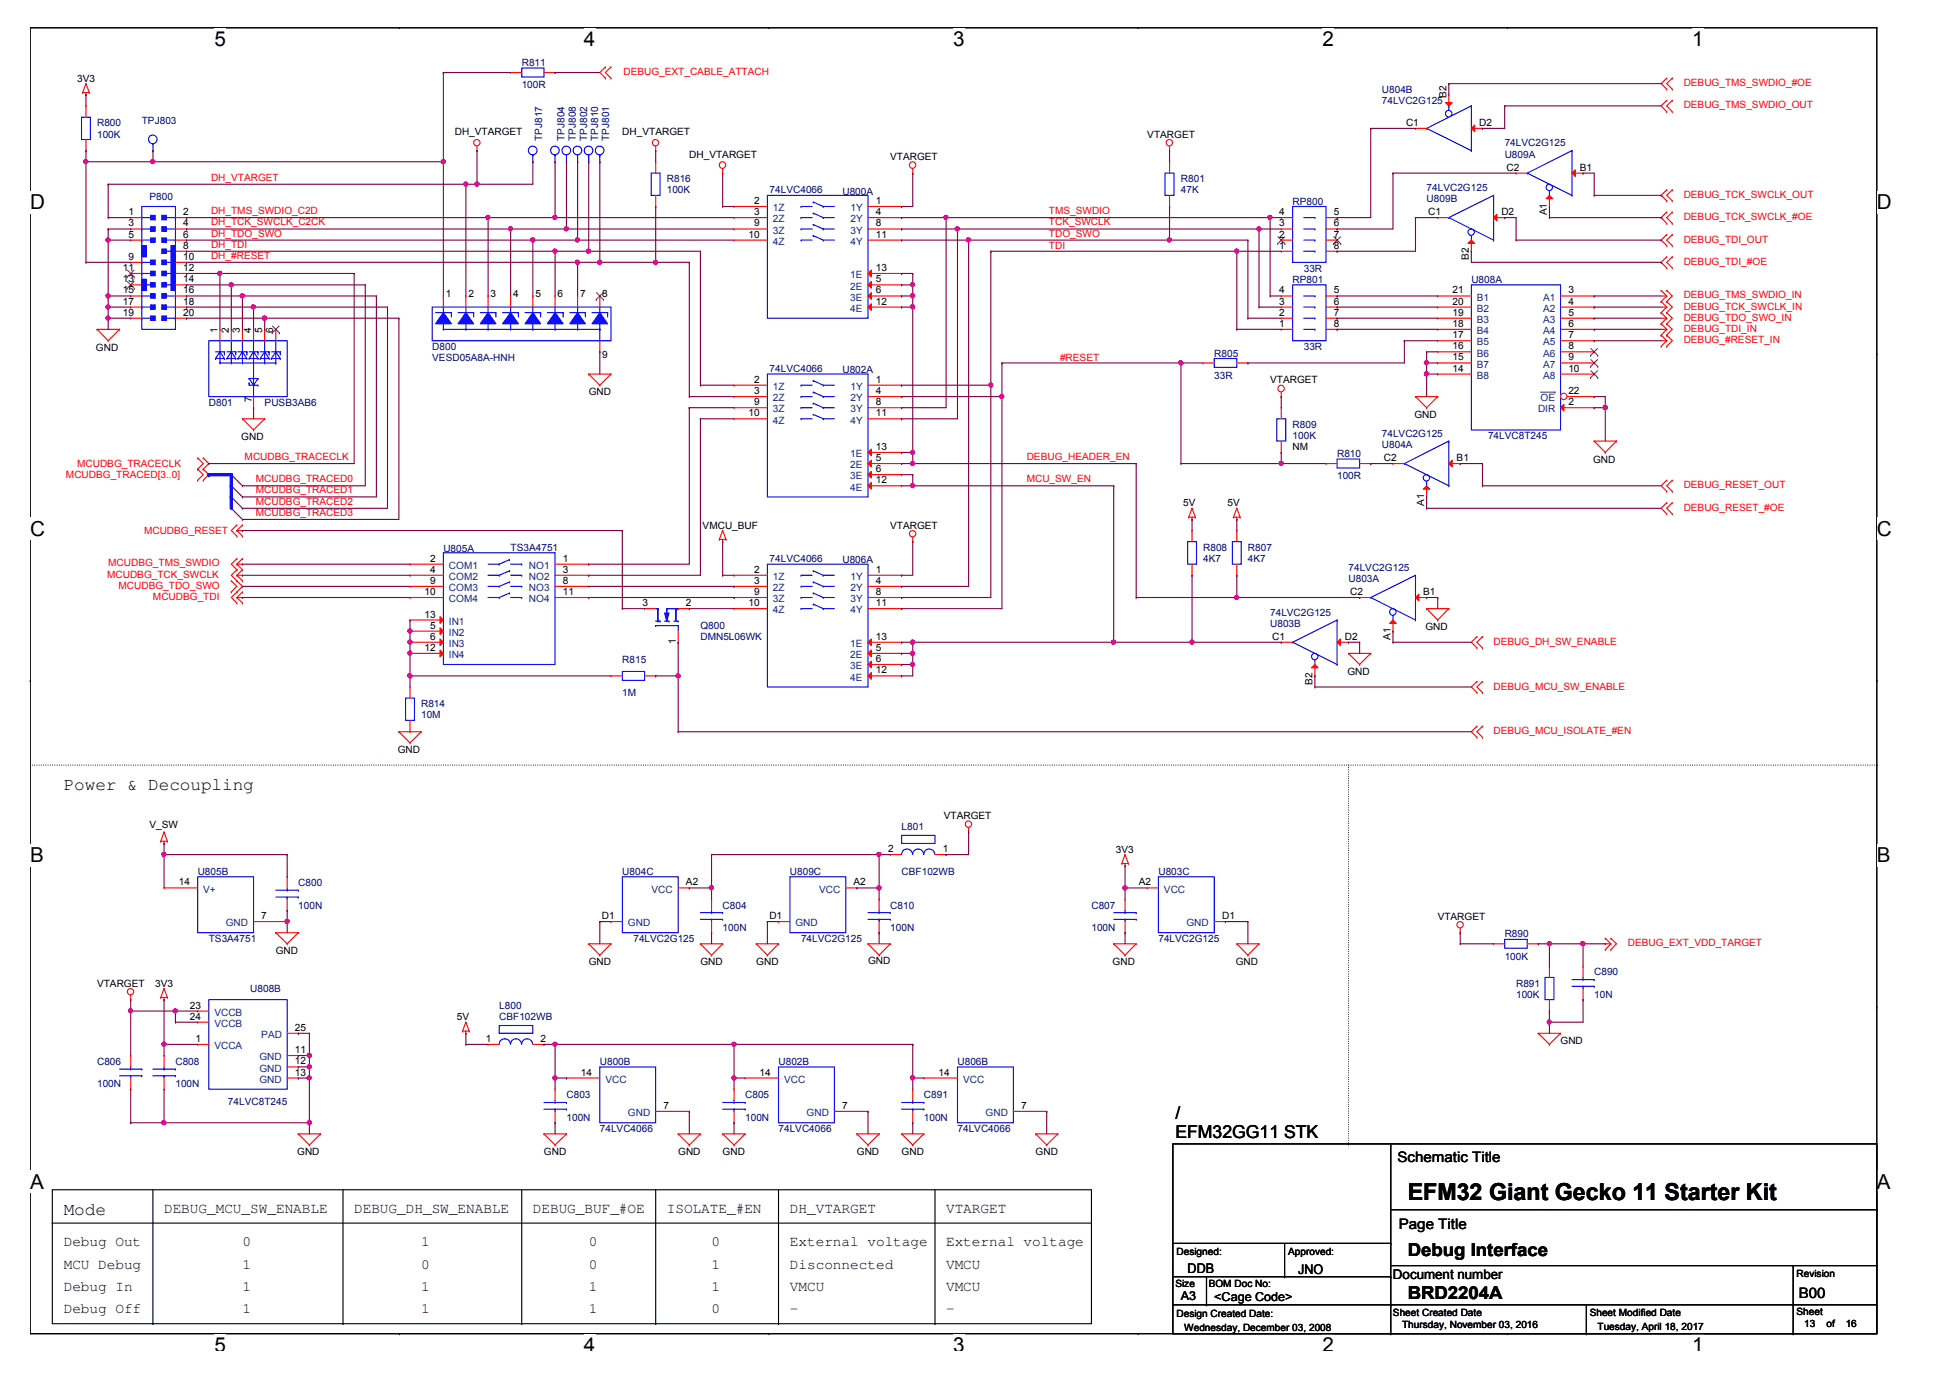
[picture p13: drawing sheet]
<svg xmlns="http://www.w3.org/2000/svg" width="297mm" height="210mm" viewBox="0 0 297 210" stroke-linecap="round" stroke-linejoin="round" font-family="sans-serif">
<defs><g id="words">
<text font-size="3.6" x="214.4" y="182.8">EFM32 Giant Gecko 11 Starter Kit</text>
<g font-size="3.1">
<text x="32.7" y="7">5</text>
<text x="89" y="7">4</text>
<text x="145.2" y="7">3</text>
<text x="201.5" y="7">2</text>
<text x="257.7" y="7">1</text>
<text x="4.6" y="31.9">D</text>
<text x="285.9" y="31.9">D</text>
<text x="4.6" y="81.6">C</text>
<text x="285.9" y="81.6">C</text>
<text x="4.6" y="131.3">B</text>
<text x="285.9" y="131.3">B</text>
<text x="4.6" y="181.1">A</text>
<text x="285.9" y="181.1">A</text>
<text x="32.7" y="206">5</text>
<text x="89" y="206">4</text>
<text x="145.2" y="206">3</text>
<text x="201.5" y="206">2</text>
<text x="257.7" y="206">1</text>
</g>
<g font-size="2.7">
<text x="9.7" y="120.4">Power &amp; Decoupling</text>
<text x="179" y="173.3">EFM32GG11 STK</text>
<text x="179" y="170.4">/</text>
<text x="9.7" y="185.1">Mode</text>
<text x="214.4" y="191.3">Debug Interface</text>
<text x="214.4" y="197.9">BRD2204A</text>
</g>
<g font-size="2.2">
<text x="212.9" y="177">Schematic Title</text>
<text x="25" y="184.7">DEBUG_MCU_SW_ENABLE</text>
<text x="53.9" y="184.7">DEBUG_DH_SW_ENABLE</text>
<text x="81.2" y="184.7">DEBUG_BUF_#OE</text>
<text x="101.6" y="184.7">ISOLATE_#EN</text>
<text x="120.3" y="184.7">DH_VTARGET</text>
<text x="144.1" y="184.7">VTARGET</text>
<text x="9.7" y="189.9">Debug Out</text>
<text x="36.9" y="189.9">0</text>
<text x="64.1" y="189.9">1</text>
<text x="89.7" y="189.9">0</text>
<text x="108.4" y="189.9">0</text>
<text x="120.3" y="189.9">External voltage</text>
<text x="144.1" y="189.9">External voltage</text>
<text x="213.1" y="187.2">Page Title</text>
<text x="9.7" y="193.3">MCU Debug</text>
<text x="9.7" y="196.6">Debug In</text>
<text x="36.9" y="196.6">1</text>
<text x="36.9" y="193.3">1</text>
<text x="64.1" y="196.6">1</text>
<text x="64.1" y="193.3">0</text>
<text x="89.7" y="196.6">1</text>
<text x="89.7" y="193.3">0</text>
<text x="108.4" y="193.3">1</text>
<text x="108.4" y="196.6">1</text>
<text x="120.3" y="196.6">VMCU</text>
<text x="120.3" y="193.3">Disconnected</text>
<text x="144.1" y="196.6">VMCU</text>
<text x="144.1" y="193.3">VMCU</text>
<text x="274" y="197.7">B00</text>
<text x="9.7" y="200.1">Debug Off</text>
<text x="36.9" y="200.1">1</text>
<text x="64.1" y="200.1">1</text>
<text x="89.7" y="200.1">1</text>
<text x="108.4" y="200.1">0</text>
<text x="120.3" y="200.1">-</text>
<text x="144.1" y="200.1">-</text>
</g>
<g font-size="2">
<text x="180.9" y="193.8">DDB</text>
<text x="197.8" y="194">JNO</text>
<text x="212.2" y="194.9">Document number</text>
</g>
<g font-size="1.9">
<text x="179.9" y="198.1">A3</text>
<text x="185" y="198.2">&lt;Cage Code&gt;</text>
</g>
<g font-size="1.5" fill="#000080">
<text x="79.5" y="10.1">R811</text>
<text x="79.5" y="13.5">100R</text>
<text x="210.5" y="14.1">U804B</text>
<text x="210.5" y="15.8">74LVC2G125</text>
<text x="14.8" y="19.3">R800</text>
<text x="14.8" y="21">100K</text>
<text x="21.6" y="18.9">TPJ803</text>
<text x="82.6" y="21.4" transform="rotate(-90 82.6 21.4)">TPJ817</text>
<text x="86" y="21.4" transform="rotate(-90 86 21.4)">TPJ804</text>
<text x="87.7" y="21.4" transform="rotate(-90 87.7 21.4)">TPJ808</text>
<text x="89.4" y="21.4" transform="rotate(-90 89.4 21.4)">TPJ802</text>
<text x="91.1" y="21.4" transform="rotate(-90 91.1 21.4)">TPJ810</text>
<text x="92.8" y="21.4" transform="rotate(-90 92.8 21.4)">TPJ801</text>
<text x="229.2" y="22.3">74LVC2G125</text>
<text x="101.6" y="27.8">R816</text>
<text x="101.6" y="29.5">100K</text>
<text x="117.2" y="29.5">74LVC4066</text>
<text x="128.3" y="29.6">U800A</text>
<text x="179.9" y="27.8">R801</text>
<text x="179.9" y="29.5">47K</text>
<text x="217.3" y="29.1">74LVC2G125</text>
<text x="229.2" y="24">U809A</text>
<text x="22.8" y="30.5">P800</text>
<text x="196.9" y="31.2">RP800</text>
<text x="217.3" y="30.8">U809B</text>
<text x="198.6" y="41.4">33R</text>
<text x="196.9" y="43.1">RP801</text>
<text x="224.1" y="43.1">U808A</text>
<text x="65.8" y="53.3">D800</text>
<text x="198.6" y="53.3">33R</text>
<text x="65.8" y="55">VESD05A8A-HNH</text>
<text x="117.2" y="56.7">74LVC4066</text>
<text x="128.3" y="56.9">U802A</text>
<text x="185" y="54.3">R805</text>
<text x="185" y="57.7">33R</text>
<text x="31.8" y="61.8">D801</text>
<text x="40.3" y="61.8">PUSB3AB6</text>
<text x="196.9" y="65.2">R809</text>
<text x="196.9" y="66.9">100K</text>
<text x="203.7" y="69.6">R810</text>
<text x="210.5" y="68.2">U804A</text>
<text x="210.5" y="66.5">74LVC2G125</text>
<text x="226.7" y="66.9">74LVC8T245</text>
<text x="203.7" y="73">100R</text>
<text x="77.8" y="83.9">TS3A4751</text>
<text x="183.3" y="83.9">R808</text>
<text x="190.1" y="83.9">R807</text>
<text x="67.5" y="84.1">U805A</text>
<text x="117.2" y="85.6">74LVC4066</text>
<text x="128.3" y="85.8">U806A</text>
<text x="183.3" y="85.6">4K7</text>
<text x="190.1" y="85.6">4K7</text>
<text x="205.4" y="88.7">U803A</text>
<text x="205.4" y="87">74LVC2G125</text>
<text x="106.7" y="95.8">Q800</text>
<text x="193.5" y="95.5">U803B</text>
<text x="193.5" y="93.8">74LVC2G125</text>
<text x="94.8" y="100.9">R815</text>
<text x="106.7" y="97.5">DMN5L06WK</text>
<text x="64.1" y="107.7">R814</text>
<text x="94.8" y="106">1M</text>
<text x="64.1" y="109.4">10M</text>
<text x="137.3" y="126.4">L801</text>
<text x="30.1" y="133.3">U805B</text>
<text x="45.4" y="135">C800</text>
<text x="94.8" y="133.3">U804C</text>
<text x="120.3" y="133.3">U809C</text>
<text x="137.3" y="133.3">CBF102WB</text>
<text x="176.5" y="133.3">U803C</text>
<text x="31.8" y="143.5">TS3A4751</text>
<text x="45.4" y="138.4">100N</text>
<text x="96.5" y="143.5">74LVC2G125</text>
<text x="110.1" y="138.4">C804</text>
<text x="110.1" y="141.8">100N</text>
<text x="122" y="143.5">74LVC2G125</text>
<text x="135.6" y="138.4">C810</text>
<text x="135.6" y="141.8">100N</text>
<text x="166.3" y="138.4">C807</text>
<text x="166.3" y="141.8">100N</text>
<text x="176.5" y="143.5">74LVC2G125</text>
<text x="229.2" y="142.8">R890</text>
<text x="229.2" y="146.2">100K</text>
<text x="242.8" y="148.6">C890</text>
<text x="38.1" y="151.1">U808B</text>
<text x="76" y="153.7">L800</text>
<text x="76" y="155.4">CBF102WB</text>
<text x="230.9" y="150.3">R891</text>
<text x="230.9" y="152">100K</text>
<text x="242.8" y="152">10N</text>
<text x="14.8" y="162.2">C806</text>
<text x="14.8" y="165.6">100N</text>
<text x="26.7" y="162.2">C808</text>
<text x="26.7" y="165.6">100N</text>
<text x="86.3" y="167.3">C803</text>
<text x="91.4" y="162.2">U800B</text>
<text x="113.5" y="167.3">C805</text>
<text x="118.6" y="162.2">U802B</text>
<text x="140.7" y="167.3">C891</text>
<text x="145.9" y="162.2">U806B</text>
<text x="34.7" y="168.3">74LVC8T245</text>
<text x="86.3" y="170.7">100N</text>
<text x="91.4" y="172.4">74LVC4066</text>
<text x="113.5" y="170.7">100N</text>
<text x="118.6" y="172.4">74LVC4066</text>
<text x="140.7" y="170.7">100N</text>
<text x="145.9" y="172.4">74LVC4066</text>
</g>
<g font-size="1.5" fill="#f00">
<text x="95" y="11.4">DEBUG_EXT_CABLE_ATTACH</text>
<text x="256.5" y="13.1">DEBUG_TMS_SWDIO_#OE</text>
<text x="256.5" y="16.5">DEBUG_TMS_SWDIO_OUT</text>
<text x="32.1" y="27.5">DH_VTARGET</text>
<text x="32.1" y="34.3">DH_TCK_SWCLK_C2CK</text>
<text x="32.1" y="32.6">DH_TMS_SWDIO_C2D</text>
<text x="159.8" y="32.6">TMS_SWDIO</text>
<text x="159.8" y="34.3">TCK_SWCLK</text>
<text x="256.5" y="30.1">DEBUG_TCK_SWCLK_OUT</text>
<text x="256.5" y="33.5">DEBUG_TCK_SWCLK_#OE</text>
<text x="32.1" y="36">DH_TDO_SWO</text>
<text x="32.1" y="39.4">DH_#RESET</text>
<text x="32.1" y="37.7">DH_TDI</text>
<text x="159.8" y="36">TDO_SWO</text>
<text x="159.8" y="37.9">TDI</text>
<text x="256.5" y="37">DEBUG_TDI_OUT</text>
<text x="256.5" y="40.3">DEBUG_TDI_#OE</text>
<text x="256.5" y="45.5">DEBUG_TMS_SWDIO_IN</text>
<text x="256.5" y="47.2">DEBUG_TCK_SWCLK_IN</text>
<text x="256.5" y="50.5">DEBUG_TDI_IN</text>
<text x="256.5" y="48.9">DEBUG_TDO_SWO_IN</text>
<text x="256.5" y="52.2">DEBUG_#RESET_IN</text>
<text x="161.5" y="54.9">#RESET</text>
<text x="11.7" y="71.2">MCUDBG_TRACECLK</text>
<text x="37.3" y="70.1">MCUDBG_TRACECLK</text>
<text x="156.4" y="70.1">DEBUG_HEADER_EN</text>
<text x="10" y="72.9">MCUDBG_TRACED[3..0]</text>
<text x="39" y="76.9">MCUDBG_TRACED2</text>
<text x="39" y="75.1">MCUDBG_TRACED1</text>
<text x="39" y="73.4">MCUDBG_TRACED0</text>
<text x="156.4" y="73.4">MCU_SW_EN</text>
<text x="256.5" y="77.8">DEBUG_RESET_#OE</text>
<text x="256.5" y="74.4">DEBUG_RESET_OUT</text>
<text x="21.9" y="81.4">MCUDBG_RESET</text>
<text x="39" y="78.6">MCUDBG_TRACED3</text>
<text x="16.3" y="88">MCUDBG_TCK_SWCLK</text>
<text x="16.5" y="86.3">MCUDBG_TMS_SWDIO</text>
<text x="18" y="89.7">MCUDBG_TDO_SWO</text>
<text x="23.3" y="91.4">MCUDBG_TDI</text>
<text x="227.5" y="98.2">DEBUG_DH_SW_ENABLE</text>
<text x="227.5" y="105">DEBUG_MCU_SW_ENABLE</text>
<text x="227.5" y="111.8">DEBUG_MCU_ISOLATE_#EN</text>
<text x="248" y="144.1">DEBUG_EXT_VDD_TARGET</text>
</g>
<g font-size="1.5">
<text x="11.7" y="12.4">3V3</text>
<text x="220.3" y="14.9" transform="rotate(-90 220.3 14.9)">B2</text>
<text x="69.3" y="20.6">DH_VTARGET</text>
<text x="94.8" y="20.6">DH_VTARGET</text>
<text x="174.8" y="21">VTARGET</text>
<text x="214.2" y="19.2">C1</text>
<text x="225.3" y="19.2">D2</text>
<text x="105" y="24">DH_VTARGET</text>
<text x="135.6" y="24.3">VTARGET</text>
<text x="229.5" y="26">C2</text>
<text x="240.6" y="26">B1</text>
<text x="19.6" y="32.8">1</text>
<text x="19.6" y="34.5">3</text>
<text x="27.9" y="32.8">2</text>
<text x="27.9" y="34.5">4</text>
<text x="114.9" y="31.1">2</text>
<text x="114.9" y="32.8">3</text>
<text x="114.9" y="34.5">9</text>
<text x="133.4" y="31.1">1</text>
<text x="133.4" y="32.8">4</text>
<text x="133.4" y="34.5">8</text>
<text x="194.9" y="34.5">3</text>
<text x="194.9" y="32.8">4</text>
<text x="203.2" y="32.8">5</text>
<text x="203.2" y="34.5">6</text>
<text x="217.6" y="32.8">C1</text>
<text x="228.7" y="32.8">D2</text>
<text x="235.6" y="32.8" transform="rotate(-90 235.6 32.8)">A1</text>
<text x="18.7" y="41.3">11</text>
<text x="19.6" y="36.2">5</text>
<text x="19.6" y="39.6">9</text>
<text x="27.9" y="36.2">6</text>
<text x="27.9" y="37.9">8</text>
<text x="27.9" y="39.6">10</text>
<text x="27.9" y="41.3">12</text>
<text x="114" y="36.2">10</text>
<text x="133.4" y="41.3">13</text>
<text x="133.4" y="36.2">11</text>
<text x="194.9" y="37.9">1</text>
<text x="194.9" y="36.2">2</text>
<text x="203.2" y="36.2">7</text>
<text x="203.2" y="37.9">8</text>
<text x="223.7" y="39.6" transform="rotate(-90 223.7 39.6)">B2</text>
<text x="18.7" y="43">13</text>
<text x="18.7" y="44.7">15</text>
<text x="18.7" y="46.4">17</text>
<text x="27.9" y="43">14</text>
<text x="27.9" y="44.7">16</text>
<text x="27.9" y="46.4">18</text>
<text x="67.9" y="45.3">1</text>
<text x="71.3" y="45.3">2</text>
<text x="74.7" y="45.3">3</text>
<text x="78.2" y="45.3">4</text>
<text x="81.5" y="45.3">5</text>
<text x="84.9" y="45.3">6</text>
<text x="88.4" y="45.3">7</text>
<text x="91.8" y="45.3">8</text>
<text x="133.4" y="43">5</text>
<text x="133.4" y="44.7">6</text>
<text x="133.4" y="46.4">12</text>
<text x="194.9" y="46.4">3</text>
<text x="194.9" y="44.7">4</text>
<text x="203.2" y="44.7">5</text>
<text x="203.2" y="46.4">6</text>
<text x="221.2" y="44.7">21</text>
<text x="221.2" y="46.4">20</text>
<text x="238.9" y="44.7">3</text>
<text x="238.9" y="46.4">4</text>
<text x="14.6" y="53.5">GND</text>
<text x="18.7" y="48.1">19</text>
<text x="27.9" y="48.1">20</text>
<text x="33.1" y="50.7" transform="rotate(-90 33.1 50.7)">1</text>
<text x="34.9" y="50.7" transform="rotate(-90 34.9 50.7)">2</text>
<text x="36.5" y="50.7" transform="rotate(-90 36.5 50.7)">3</text>
<text x="38.2" y="50.7" transform="rotate(-90 38.2 50.7)">4</text>
<text x="39.9" y="50.7" transform="rotate(-90 39.9 50.7)">5</text>
<text x="41.6" y="50.7" transform="rotate(-90 41.6 50.7)">6</text>
<text x="194.9" y="49.8">1</text>
<text x="194.9" y="48.1">2</text>
<text x="203.2" y="48.1">7</text>
<text x="203.2" y="49.8">8</text>
<text x="221.2" y="48.1">19</text>
<text x="221.2" y="49.8">18</text>
<text x="221.2" y="51.5">17</text>
<text x="221.2" y="53.2">16</text>
<text x="238.9" y="48.1">5</text>
<text x="238.9" y="49.8">6</text>
<text x="238.9" y="51.5">7</text>
<text x="238.9" y="53.2">8</text>
<text x="91.8" y="54.5">9</text>
<text x="114.9" y="58.3">2</text>
<text x="133.4" y="58.3">1</text>
<text x="193.5" y="58.4">VTARGET</text>
<text x="221.2" y="54.9">15</text>
<text x="221.2" y="56.6">14</text>
<text x="238.9" y="54.9">9</text>
<text x="238.9" y="56.6">10</text>
<text x="38.4" y="61.3" transform="rotate(-90 38.4 61.3)">7</text>
<text x="89.7" y="60.2">GND</text>
<text x="114" y="63.4">10</text>
<text x="114.9" y="60">3</text>
<text x="114.9" y="61.7">9</text>
<text x="133.4" y="60">4</text>
<text x="133.4" y="61.7">8</text>
<text x="133.4" y="63.4">11</text>
<text x="215.4" y="63.7">GND</text>
<text x="238.9" y="60">22</text>
<text x="238.9" y="61.7">2</text>
<text x="36.8" y="67.1">GND</text>
<text x="133.4" y="68.5">13</text>
<text x="133.4" y="70.2">5</text>
<text x="133.4" y="71.9">6</text>
<text x="196.9" y="68.6">NM</text>
<text x="210.8" y="70.2">C2</text>
<text x="221.9" y="70.2">B1</text>
<text x="242.7" y="70.5">GND</text>
<text x="133.4" y="73.6">12</text>
<text x="180.2" y="77.1">5V</text>
<text x="187" y="77.1">5V</text>
<text x="216.9" y="77" transform="rotate(-90 216.9 77)">A1</text>
<text x="107" y="80.5">VMCU_BUF</text>
<text x="135.6" y="80.5">VTARGET</text>
<text x="65.5" y="85.6">2</text>
<text x="65.5" y="87.2">4</text>
<text x="65.5" y="88.9">9</text>
<text x="85.7" y="87.2">3</text>
<text x="85.7" y="88.9">8</text>
<text x="85.7" y="85.6">1</text>
<text x="114.9" y="87.2">2</text>
<text x="114.9" y="88.9">3</text>
<text x="133.4" y="87.2">1</text>
<text x="133.4" y="88.9">4</text>
<text x="64.7" y="90.6">10</text>
<text x="64.7" y="94.1">13</text>
<text x="65.5" y="95.8">5</text>
<text x="85.7" y="90.6">11</text>
<text x="97.8" y="92.3">3</text>
<text x="104.5" y="92.3">2</text>
<text x="114" y="92.3">10</text>
<text x="114.9" y="90.6">9</text>
<text x="133.4" y="90.6">8</text>
<text x="133.4" y="92.3">11</text>
<text x="205.7" y="90.6">C2</text>
<text x="216.8" y="90.6">B1</text>
<text x="64.7" y="99.1">12</text>
<text x="65.5" y="97.5">6</text>
<text x="102.9" y="98.2" transform="rotate(-90 102.9 98.2)">1</text>
<text x="133.4" y="97.5">13</text>
<text x="133.4" y="99.1">5</text>
<text x="133.4" y="100.8">6</text>
<text x="193.8" y="97.5">C1</text>
<text x="204.9" y="97.5">D2</text>
<text x="211.8" y="97.5" transform="rotate(-90 211.8 97.5)">A1</text>
<text x="217.1" y="96">GND</text>
<text x="133.4" y="102.6">12</text>
<text x="199.9" y="104.3" transform="rotate(-90 199.9 104.3)">B2</text>
<text x="205.2" y="102.8">GND</text>
<text x="60.6" y="114.7">GND</text>
<text x="143.8" y="124.8">VTARGET</text>
<text x="22.8" y="126.1">V_SW</text>
<text x="135.3" y="129.8">2</text>
<text x="143.6" y="129.8">1</text>
<text x="170" y="129.9">3V3</text>
<text x="27.2" y="134.9">14</text>
<text x="104.5" y="134.9">A2</text>
<text x="130" y="134.9">A2</text>
<text x="173.5" y="134.9">A2</text>
<text x="39.8" y="140">7</text>
<text x="91.7" y="140">D1</text>
<text x="117.2" y="140">D1</text>
<text x="186.2" y="140">D1</text>
<text x="219" y="140.1">VTARGET</text>
<text x="42" y="145.3">GND</text>
<text x="89.7" y="147.1">GND</text>
<text x="106.7" y="147.1">GND</text>
<text x="115.2" y="147.1">GND</text>
<text x="132.2" y="146.9">GND</text>
<text x="169.5" y="147.1">GND</text>
<text x="188.2" y="147.1">GND</text>
<text x="14.8" y="150.3">VTARGET</text>
<text x="23.6" y="150.3">3V3</text>
<text x="28.9" y="155.3">24</text>
<text x="28.9" y="153.6">23</text>
<text x="69.6" y="155.4">5V</text>
<text x="29.8" y="158.7">1</text>
<text x="44.9" y="160.4">11</text>
<text x="44.9" y="157">25</text>
<text x="74" y="158.7">1</text>
<text x="82.4" y="158.7">2</text>
<text x="237.7" y="159">GND</text>
<text x="44.9" y="162.1">12</text>
<text x="44.9" y="163.8">13</text>
<text x="88.5" y="163.8">14</text>
<text x="115.7" y="163.8">14</text>
<text x="143" y="163.8">14</text>
<text x="101.1" y="168.9">7</text>
<text x="128.3" y="168.9">7</text>
<text x="155.5" y="168.9">7</text>
<text x="45.3" y="176">GND</text>
<text x="82.9" y="176">GND</text>
<text x="103.3" y="176">GND</text>
<text x="110.1" y="176">GND</text>
<text x="130.5" y="176">GND</text>
<text x="137.3" y="176">GND</text>
<text x="157.7" y="176">GND</text>
<text x="179.2" y="191.1">Designed:</text>
<text x="196.2" y="191.1">Approved:</text>
<text x="179" y="196">Size</text>
<text x="184.1" y="196">BOM Doc No:</text>
<text x="273.7" y="194.5">Revision</text>
<text x="179.2" y="200.7">Design Created Date:</text>
<text x="180.4" y="202.7">Wednesday, December 03, 2008</text>
<text x="212.2" y="200.5">Sheet Created Date</text>
<text x="213.6" y="202.4">Thursday, November 03, 2016</text>
<text x="242.2" y="200.5">Sheet Modified Date</text>
<text x="243.3" y="202.5">Tuesday, April 18, 2017</text>
<text x="273.7" y="200.3">Sheet</text>
<text x="274.8" y="202.2">13</text>
<text x="278.2" y="202.2">of</text>
<text x="281.1" y="202.2">16</text>
</g>
<g font-size="1.5" fill="#004080">
<text x="117.7" y="32.2">1Z</text>
<text x="117.7" y="33.9">2Z</text>
<text x="117.7" y="35.6">3Z</text>
<text x="129.6" y="32.2">1Y</text>
<text x="129.6" y="33.9">2Y</text>
<text x="129.6" y="35.6">3Y</text>
<text x="117.7" y="37.3">4Z</text>
<text x="129.6" y="37.3">4Y</text>
<text x="129.5" y="42.4">1E</text>
<text x="129.5" y="44.1">2E</text>
<text x="129.5" y="45.8">3E</text>
<text x="129.5" y="47.5">4E</text>
<text x="225" y="45.8">B1</text>
<text x="225" y="47.5">B2</text>
<text x="235" y="45.8">A1</text>
<text x="235" y="47.5">A2</text>
<text x="225" y="49.2">B3</text>
<text x="225" y="50.9">B4</text>
<text x="225" y="52.6">B5</text>
<text x="235" y="49.2">A3</text>
<text x="235" y="50.9">A4</text>
<text x="235" y="52.6">A5</text>
<text x="117.7" y="59.4">1Z</text>
<text x="129.6" y="59.4">1Y</text>
<text x="225" y="54.3">B6</text>
<text x="225" y="56">B7</text>
<text x="225" y="57.7">B8</text>
<text x="235" y="54.3">A6</text>
<text x="235" y="56">A7</text>
<text x="235" y="57.7">A8</text>
<text x="117.7" y="61.1">2Z</text>
<text x="117.7" y="62.8">3Z</text>
<text x="117.7" y="64.5">4Z</text>
<text x="129.6" y="61.1">2Y</text>
<text x="129.6" y="62.8">3Y</text>
<text x="129.6" y="64.5">4Y</text>
<text x="234.3" y="62.8">DIR</text>
<text x="234.7" y="61.1">OE</text>
<text x="129.5" y="69.6">1E</text>
<text x="129.5" y="71.3">2E</text>
<text x="129.5" y="73">3E</text>
<text x="129.5" y="74.7">4E</text>
<text x="68.4" y="86.7">COM1</text>
<text x="68.4" y="88.3">COM2</text>
<text x="80.6" y="88.3">NO2</text>
<text x="80.6" y="86.7">NO1</text>
<text x="117.7" y="88.3">1Z</text>
<text x="129.6" y="88.3">1Y</text>
<text x="68.4" y="90">COM3</text>
<text x="68.4" y="91.7">COM4</text>
<text x="68.4" y="95.2">IN1</text>
<text x="80.6" y="90">NO3</text>
<text x="80.6" y="91.7">NO4</text>
<text x="117.7" y="90">2Z</text>
<text x="117.7" y="91.7">3Z</text>
<text x="117.7" y="93.4">4Z</text>
<text x="129.6" y="90">2Y</text>
<text x="129.6" y="91.7">3Y</text>
<text x="129.6" y="93.4">4Y</text>
<text x="68.4" y="96.9">IN2</text>
<text x="68.4" y="98.6">IN3</text>
<text x="68.4" y="100.2">IN4</text>
<text x="129.5" y="98.6">1E</text>
<text x="129.5" y="100.2">2E</text>
<text x="129.5" y="101.9">3E</text>
<text x="129.5" y="103.7">4E</text>
<text x="31" y="136">V+</text>
<text x="99.2" y="136">VCC</text>
<text x="124.8" y="136">VCC</text>
<text x="177.3" y="136">VCC</text>
<text x="34.4" y="141.1">GND</text>
<text x="95.6" y="141.1">GND</text>
<text x="121.2" y="141.1">GND</text>
<text x="180.7" y="141.1">GND</text>
<text x="32.7" y="154.7">VCCB</text>
<text x="32.7" y="159.8">VCCA</text>
<text x="32.7" y="156.4">VCCB</text>
<text x="39.5" y="161.5">GND</text>
<text x="39.8" y="158.1">PAD</text>
<text x="39.5" y="163.2">GND</text>
<text x="39.5" y="164.9">GND</text>
<text x="92.2" y="164.9">VCC</text>
<text x="119.4" y="164.9">VCC</text>
<text x="146.7" y="164.9">VCC</text>
<text x="95.6" y="170">GND</text>
<text x="122.9" y="170">GND</text>
<text x="150.1" y="170">GND</text>
</g>
</g></defs>
<path d="M4.6 4.2h281.3v199h-281.3z" fill="none" stroke="#000" stroke-width=".17"/>
<g fill="#fff">
<path d="M32.7 4.2h1.7v3.5h-1.7z"/>
<path d="M32.7 203.2h1.7v2.5h-1.7z"/>
</g>
<path d="M60.8 4.2h.1M60.8 203.2h.1" fill="none" stroke="#000" stroke-width=".17"/>
<g fill="#fff">
<path d="M89 4.2h1.7v3.5h-1.7z"/>
<path d="M89 203.2h1.7v2.5h-1.7z"/>
</g>
<path d="M117.1 4.2h.1M117.1 203.2h.1" fill="none" stroke="#000" stroke-width=".17"/>
<g fill="#fff">
<path d="M145.2 4.2h1.8v3.5h-1.8z"/>
<path d="M145.2 203.2h1.8v2.5h-1.8z"/>
</g>
<path d="M173.4 4.2h.1M173.4 203.2h.1" fill="none" stroke="#000" stroke-width=".17"/>
<g fill="#fff">
<path d="M201.5 4.2h1.7v3.5h-1.7z"/>
<path d="M201.5 203.2h1.7v2.5h-1.7z"/>
</g>
<path d="M229.6 4.2h.1M229.6 203.2h.1" fill="none" stroke="#000" stroke-width=".17"/>
<g fill="#fff">
<path d="M257.7 4.2h1.8v3.5h-1.8z"/>
<path d="M257.7 203.2h1.8v2.5h-1.8z"/>
<path d="M4.6 29.1h2.2v3.5h-2.2z"/>
<path d="M285.9 29.1h2.2v3.5h-2.2z"/>
<path d="M4.6 78.8h2.2v3.5h-2.2z"/>
<path d="M285.9 78.8h2.2v3.5h-2.2z"/>
</g>
<path d="M4.6 53.9h.1M285.9 53.9h.1" fill="none" stroke="#000" stroke-width=".17"/>
<g fill="#fff">
<path d="M4.6 128.5h2.1v3.5h-2.1z"/>
<path d="M285.9 128.5h2.1v3.5h-2.1z"/>
</g>
<path d="M4.6 103.7h.1M285.9 103.7h.1" fill="none" stroke="#000" stroke-width=".17"/>
<path d="M4.6 103.7h.1M285.9 103.7h.1" fill="none" stroke="#000" stroke-width=".15"/>
<g fill="#fff">
<path d="M4.6 178.3h2.1v3.4h-2.1z"/>
<path d="M285.9 178.3h2.1v3.4h-2.1z"/>
</g>
<g fill="none" stroke="#000" stroke-width=".17">
<path d="M4.6 153.4h.1M285.9 153.4h.1M178.7 174.2h107.2v29h-107.2zM211.9 174.2v29M8 181.2h158.3v20.4h-158.3zM8 186.3h.1M8 186.3h158.3M23.3 181.2v20.4M52.3 181.2v20.4M79.5 181.2v20.4M99.9 181.2v20.4M118.6 181.2v20.4"/>
<path d="M142.4 181.2v20.4M178.7 198.8h.1M178.7 198.8h107.2M178.7 194.5h33.2M178.7 189.4h33.2M183.8 198.8h.1M183.8 194.5v4.3M195.7 194.5h.1M195.7 189.4v5.1M211.9 198.8h.1M211.9 194.5h.1M211.9 189.4h.1"/>
<path d="M211.9 184.3h74M211.9 192.8h74M241.7 198.8v4.4M273.1 198.8h.1M273.1 192.8v10.4M285.9 184.3h.1M285.9 192.8h.1M23.3 201.6h.1M52.3 201.6h.1M79.5 201.6h.1M99.9 201.6h.1M118.6 201.6h.1"/>
<path d="M142.4 201.6h.1M211.9 203.2h.1M241.7 203.2h.1M273.1 203.2h.1"/>
</g>
<path d="M4.6 116.5h281.3M205.4 116.5v57.9M285.9 116.5h.1M205.4 174.4h.1" fill="none" stroke="#000" stroke-width=".17" stroke-dasharray="0 .3"/>
<g fill="none" stroke="#f00" stroke-width=".17">
<path d="M12.6 14.1h.1M12.6 14.1h1M13.1 14.4h.1M13.1 12.7h.1M13.1 14.1v.3M13.1 12.7l-.5 1.4M13.1 12.7l.5 1.4M13.6 14.1h.1M92.2 10.2h.1M92.2 11.9h.1M92.2 10.2l-.8 .8 .8 .9M93.1 10.2h.1"/>
<path d="M93.1 11.9h.1M93.1 10.2l-.9 .8 .9 .9M253.9 13.6h.1M253.9 11.9h.1M253.9 17h.1M253.9 15.3h.1M253.9 11.9l-.9 .8 .9 .9M253.9 15.3l-.9 .8 .9 .9M254.7 13.6h.1M254.7 11.9h.1M254.7 17h.1M254.7 15.3h.1"/>
<path d="M254.7 11.9l-.8 .8 .8 .9M254.7 15.3l-.8 .8 .8 .9M72.7 22.9h.1M72.7 22.3v.6M99.9 22.9h.1M99.9 22.3v.6M110.1 26.4h.1M110.1 25.7v.7M139 26.4h.1M139 25.7v.7M178.2 22.9h.1M178.2 31.5h.1"/>
<path d="M178.2 24.6h.1M178.2 22.3v.6M178.2 24.6v1.8M178.2 29.8v1.7M253.9 37.4h.1M253.9 35.7h.1M253.9 30.6h.1M253.9 28.9h.1M253.9 39.1h.1M253.9 34h.1M253.9 32.3h.1M253.9 32.3l-.9 .8 .9 .9"/>
<path d="M253.9 35.7l-.9 .9 .9 .8M253.9 28.9l-.9 .9 .9 .8M253.9 39.1l-.9 .9 .9 .8M254.7 37.4h.1M254.7 35.7h.1M254.7 30.6h.1M254.7 28.9h.1M254.7 39.1h.1M254.7 34h.1M254.7 32.3h.1M254.7 35.7l-.8 .9 .8 .8M254.7 28.9l-.8 .9 .8 .8"/>
<path d="M254.7 39.1l-.8 .9 .8 .8M254.7 32.3l-.8 .8 .8 .9M14.8 50.2h.1M14.8 50.2h3.4M14.8 50.2l1.7 1.7M16.5 51.9h.1M18.2 50.2h.1M18.2 50.2l-1.7 1.7M89.7 57h.1M89.7 57h3.4M89.7 57l1.7 1.7M91.4 58.7h.1"/>
<path d="M93.1 57h.1M93.1 57l-1.7 1.7M195.2 59.7v.7M253 49.3h.1M253 51.1h.1M253 44.2h.1M253 45.9h.1M253 47.6h.1M253 52.7h.1M253 50.2h.9M253 49.3l.9 .9M253 44.2l.9 .9"/>
<path d="M253 45.1h.9M253 45.9l.9 .9M253 46.8h.9M253 47.6l.9 .9M253 48.5h.9M253 51.1l.9 .8M253 51.9h.9M253.9 49.3h.1M253.9 51.1h.1M253.9 50.2h.1M253.9 44.2h.1M253.9 45.9h.1"/>
<path d="M253.9 45.1h.1M253.9 47.6h.1M253.9 46.8h.1M253.9 48.5h.1M253.9 52.7h.1M253.9 51.9h.1M253.9 40.8h.1M253.9 49.3l.8 .9-.8 .9M253.9 50.2l-.9 .9M253.9 44.2l.8 .9-.8 .8M253.9 45.1l-.9 .8M253.9 45.9l.8 .9-.8 .8"/>
<path d="M253.9 46.8l-.9 .8M253.9 47.6l.8 .9-.8 .8M253.9 48.5l-.9 .8M253.9 51.1l.8 .8-.8 .8M253.9 51.9l-.9 .8M254.7 40.8h.1M30.1 69.8h.1M30.1 71.5h.1M30.1 73.2h.1M30.1 69.8l.9 .8-.9 .9M30.1 71.5l.9 .8-.9 .9M31 69.8h.1"/>
<path d="M31 71.5h.1M31 73.2h.1M31 71.5l.8 .8-.8 .9M31 69.8l.8 .8-.8 .9M36.1 80h.1M36.1 80l-.9 .8 .9 .9M36.9 63.8h.1M36.9 80h.1M36.9 63.8h3.4M36.9 63.8l1.7 1.7M36.9 80l-.8 .8M38.6 65.5h.1"/>
<path d="M40.3 63.8h.1M40.3 63.8l-1.7 1.7M181.1 78.8h.1M181.1 78.8h1M181.6 79.1h.1M181.6 77.4h.1M181.6 78.8v.3M181.6 77.4l-.5 1.4M181.6 77.4l.5 1.4M182.1 78.8h.1M187.9 78.8h.1M187.9 78.8h1"/>
<path d="M188.4 79.1h.1M188.4 77.4h.1M188.4 78.8v.3M188.4 77.4l-.5 1.4M188.4 77.4l.5 1.4M188.9 78.8h.1M195.2 60.4h.1M215.6 60.4h.1M215.6 60.4h3.4M215.6 60.4l1.7 1.7M217.3 62.1h.1M219 60.4h.1"/>
<path d="M219 60.4l-1.7 1.7M242.8 67.2h.1M242.8 67.2h3.4M242.8 67.2l1.7 1.7M244.5 68.9h.1M246.2 67.2h.1M246.2 67.2l-1.7 1.7M253.9 78.3h.1M253.9 76.6h.1M253.9 74.8h.1M253.9 73.2h.1M253.9 76.6l-.9 .8 .9 .9"/>
<path d="M253.9 73.2l-.9 .8 .9 .8M254.7 78.3h.1M254.7 76.6h.1M254.7 74.8h.1M254.7 73.2h.1M254.7 76.6l-.8 .8 .8 .9M254.7 73.2l-.8 .8 .8 .8M35.2 90.2h.1M35.2 88.5h.1M35.2 88.5l.9 .8-.9 .9M36.1 81.7h.1M36.1 80.8h.1"/>
<path d="M36.1 91.9h.1M36.1 90.2h.1M36.1 91h.1M36.1 88.5h.1M36.1 86.8h.1M36.1 85.1h.1M36.1 85.9h.1M36.1 87.6h.1M36.1 80.8l.8 .9M36.1 80.8h.8M36.1 86.8l-.9 .8 1.7 1.7-1.7 1.7 .9 .9M36.1 91l.8 .9"/>
<path d="M36.1 91h.8M36.1 85.1l-.9 .8 .9 .9M36.1 85.9l.8 .9M36.1 85.9h.8M36.1 87.6l.8 .9M36.1 87.6h.8M36.9 81.7h.1M36.9 91.9h.1M36.9 90.2h.1M36.9 86.8h.1M36.9 85.1h.1M36.9 88.5h.1"/>
<path d="M36.9 90.2l-.8 .8M36.9 85.1l-.8 .8M36.9 86.8l-.8 .8M109.6 82.2h.1M109.6 82.2h1M110.1 82.5h.1M110.1 80.8h.1M110.1 82.2v.3M110.1 80.8l.5 1.4M110.1 80.8l-.5 1.4M110.6 82.2h.1M139 82.5h.1"/>
<path d="M139 81.8v.7M205.4 99.5h.1M205.4 99.5h3.4M205.4 99.5l1.7 1.7M208.8 99.5h.1M208.8 99.5l-1.7 1.7M217.3 92.7h.1M217.3 92.7h3.4M217.3 92.7l1.7 1.7M219 94.4h.1M220.7 92.7h.1M220.7 92.7l-1.7 1.7"/>
<path d="M225 98.7h.1M225 97h.1M225 97l-.9 .8 .9 .9M225.8 98.7h.1M225.8 97h.1M225.8 97l-.8 .8 .8 .9M60.8 111.5h.1M60.8 111.5h3.3M60.8 111.5l1.7 1.7M62.5 113.2h.1M64.1 111.5h.1M64.1 111.5l-1.6 1.7"/>
<path d="M207.1 101.2h.1M225 105.5h.1M225 103.8h.1M225 112.3h.1M225 110.6h.1M225 103.8l-.9 .8 .9 .9M225 110.6l-.9 .9 .9 .8M225.8 105.5h.1M225.8 103.8h.1M225.8 112.3h.1M225.8 110.6h.1M225.8 103.8l-.8 .8 .8 .9"/>
<path d="M225.8 110.6l-.8 .9 .8 .8M24.5 128.1h.1M24.5 128.1h1M25 128.5h.1M25 126.7h.1M25 135.3h.1M25 128.1v.4M25 126.7l.5 1.4M25 126.7l-.5 1.4M25 135.3h5.1M25.5 128.1h.1M147.5 126.7h.1"/>
<path d="M147.5 126.1v.6M170.9 131.5h.1M170.9 131.5h1M171.4 131.9h.1M171.4 130.2h.1M171.4 131.5v.4M171.4 130.2l.5 1.3M171.4 130.2l-.5 1.3M171.9 131.5h.1M19.9 152.3h.1M19.9 151.6v.7M24.5 151.9h.1"/>
<path d="M24.5 151.9h1M25 152.3h.1M25 150.6h.1M25 151.9v.4M25 150.6l.5 1.3M25 150.6l-.5 1.3M25.5 151.9h.1M38.6 140.4h5.1M42 142.1h.1M42 142.1h3.4M42 142.1l1.7 1.7M43.7 143.8h.1"/>
<path d="M43.7 140.4h.1M45.4 142.1h.1M45.4 142.1l-1.7 1.7M70.5 157.1h.1M70.5 157.1h1M71 157.4h.1M71 155.7h.1M71 157.1v.3M71 155.7l.5 1.4M71 155.7l-.5 1.4M71.5 157.1h.1M89.7 143.8h.1"/>
<path d="M89.7 143.8h3.4M89.7 143.8l1.7 1.7M91.4 145.5h.1M93.1 143.8h.1M93.1 143.8l-1.7 1.7M106.7 143.8h.1M106.7 143.8h3.4M106.7 143.8l1.7 1.7M108.4 145.5h.1M110.1 143.8h.1M110.1 143.8l-1.7 1.7M115.2 143.8h.1"/>
<path d="M115.2 143.8h3.4M115.2 143.8l1.7 1.7M116.9 145.5h.1M118.6 143.8h.1M118.6 143.8l-1.7 1.7M132.2 143.8h.1M132.2 143.8h3.4M132.2 143.8l1.7 1.7M133.9 145.5h.1M135.6 143.8h.1M135.6 143.8l-1.7 1.7M169.6 143.8h.1"/>
<path d="M169.6 143.8h3.5M169.6 143.8l1.8 1.7M171.4 145.5h.1M173.1 143.8h.1M173.1 143.8l-1.7 1.7M188.4 143.8h.1M188.4 143.8h3.4M188.4 143.8l1.7 1.7M190.1 145.5h.1M191.8 143.8h.1M191.8 143.8l-1.7 1.7M222.4 142.1h.1"/>
<path d="M222.4 141.4v.7M234.3 157.4h.1M234.3 157.4h3.4M234.3 157.4l1.7 1.7M236 159.1h.1M237.7 157.4h.1M237.7 157.4l-1.7 1.7M244.5 142.9h.1M244.5 144.7h.1M244.5 143.8h.9M244.5 142.9l.9 .9M245.4 142.9h.1"/>
<path d="M245.4 144.7h.1M245.4 143.8h.1M245.4 142.9l.8 .9-.8 .9M245.4 143.8l-.9 .9M45.4 172.7h.1M45.4 172.7h3.4M45.4 172.7l1.7 1.7M47.1 174.4h.1M48.8 172.7h.1M48.8 172.7l-1.7 1.7M82.9 172.7h.1M82.9 172.7h3.4"/>
<path d="M82.9 172.7l1.7 1.7M84.6 174.4h.1M86.3 172.7h.1M86.3 172.7l-1.7 1.7M103.3 172.7h.1M103.3 172.7h3.4M103.3 172.7l1.7 1.7M105 174.4h.1M106.7 172.7h.1M106.7 172.7l-1.7 1.7M110.1 172.7h.1M110.1 172.7h3.4"/>
<path d="M110.1 172.7l1.7 1.7M111.8 174.4h.1M113.5 172.7h.1M113.5 172.7l-1.7 1.7M130.5 172.7h.1M130.5 172.7h3.4M130.5 172.7l1.7 1.7M132.2 174.4h.1M133.9 172.7h.1M133.9 172.7l-1.7 1.7M137.3 172.7h.1M137.3 172.7h3.4"/>
<path d="M137.3 172.7l1.7 1.7M139 174.4h.1M140.7 172.7h.1M140.7 172.7l-1.7 1.7M157.7 172.7h.1M157.7 172.7h3.4M157.7 172.7l1.7 1.7M159.4 174.4h.1M161.1 172.7h.1M161.1 172.7l-1.7 1.7"/>
<circle cx="72.6" cy="21.7" r=".49"/>
<circle cx="99.9" cy="21.7" r=".49"/>
<circle cx="110" cy="25.1" r=".5"/>
<circle cx="139" cy="25.1" r=".5"/>
<circle cx="178.1" cy="21.7" r=".49"/>
<circle cx="195.1" cy="59.2" r=".5"/>
<circle cx="139" cy="81.3" r=".49"/>
<circle cx="147.5" cy="125.5" r=".49"/>
<circle cx="19.9" cy="151.1" r=".49"/>
<circle cx="222.4" cy="140.9" r=".49"/>
</g>
<path d="M35.2 72.3h.1M35.2 74h.1M35.2 75.7h.1M35.2 77.4h.1M35.2 72.3l1.7 1.7M35.2 74l1.7 1.7M35.2 75.7l1.7 1.7M35.2 77.4l1.7 1.7" fill="none" stroke="#800040" stroke-width=".17"/>
<g fill="none" stroke="#00f" stroke-width=".17">
<path d="M177.5 26.4h1.3v3.4h-1.3zM220.7 33.1h.1M220.7 33.1l6.8 3.5M224.1 36.6h.1M224.1 35.9v.7M227.5 29.8h.1M227.5 36.6h.1M227.5 29.8l-6.8 3.3M227.5 29.8v6.8M30.1 133.6h8.5v8.5h-8.5z"/>
<circle cx="224.1" cy="35.4" r=".49"/>
</g>
<path d="M227.5 33.1l.5-.5v1.1z" fill="#f00"/>
<path d="M227.5 33.1l.5-.5v1.1zM227.5 33.1h1.7M229.2 33.1h.1" fill="none" stroke="#f00" stroke-width=".17"/>
<path d="M223.6 37.1l.5-.5 .5 .5z" fill="#f00"/>
<g fill="none" stroke="#f00" stroke-width=".17">
<path d="M88 24.6h.1M99.9 31.5h.1M99.9 24.6h.1M99.9 24.6v1.8M99.9 29.8v1.7M219 33.1h.1M219 33.1h1.7M223.6 37.1l.5-.5 .5 .5zM224.1 38.3h.1M224.1 36.6v1.7M183.3 55.3h.1M183.3 55.3h1.7"/>
<path d="M188.4 55.3h1.7M190.1 55.3h.1M181.6 87.6h.1M181.6 80.8h.1M181.6 80.8v1.7M181.6 85.9v1.7"/>
</g>
<g fill="none" stroke="#00f" stroke-width=".17">
<path d="M88 23.6h.1M88 23.6v1M99.2 26.4h1.4v3.4h-1.4zM185 54.6h3.4v1.4h-3.4zM213.9 70.6h.1M213.9 70.6l6.8 3.4M217.3 74h.1M217.3 73.3v.7M220.7 67.2h.1M220.7 74h.1M220.7 67.2l-6.8 3.4M220.7 67.2v6.8"/>
<path d="M180.9 82.5h1.4v3.4h-1.4z"/>
<circle cx="88" cy="22.9" r=".66"/>
<circle cx="217.3" cy="72.8" r=".49"/>
</g>
<path d="M221.2 70.1v1l-.5-.5z" fill="#f00"/>
<path d="M212.2 70.6h.1M212.2 70.6h1.7M220.7 70.6h1.7M221.2 70.1v1l-.5-.5zM222.4 70.6h.1" fill="none" stroke="#f00" stroke-width=".17"/>
<path d="M216.8 74.5l.5-.5 .5 .5z" fill="#f00"/>
<g fill="none" stroke="#f00" stroke-width=".17">
<path d="M77.8 11h.1M77.8 11h1.7M82.9 11h1.7M84.6 11h.1M91.4 24.6h.1M216.8 74.5l.5-.5 .5 .5zM217.3 75.7h.1M217.3 74v1.7M62.5 111.5h.1M62.5 104.6h.1M62.5 104.6v1.7M62.5 109.7v1.8"/>
<path d="M241.1 147.2h.1M241.1 152.3h.1M241.1 147.2v1.7M241.1 150.6v1.7"/>
</g>
<g fill="none" stroke="#00f" stroke-width=".17">
<path d="M79.5 10.4h3.4v1.3h-3.4zM91.4 23.6h.1M91.4 23.6v1M61.8 106.3h1.3v3.4h-1.3zM239.5 149.2h3.3M239.5 150.2h3.3M241.1 150.2h.1M241.1 149.2h.1M241.1 148.9v.3M241.1 150.2v.4M242.8 149.2h.1M242.8 150.2h.1"/>
<circle cx="91.3" cy="22.9" r=".66"/>
</g>
<path d="M67.5 47.6l1.3 1.7h-2.4z" fill-rule="evenodd" fill="#00f"/>
<g fill="none" stroke="#00f" stroke-width=".17">
<path d="M66.4 47.6h2.4M67.5 47.6l1.3 1.7h-2.4zM67.5 47.6h.1M67.5 50.2h.1M67.5 46.8v.8M67.5 49.3v.9M68.8 47.6h.1M68.8 48.1h.1M68.8 47.6v.5M71 47.6h.1M71 50.2h.1M71 46.8v.8"/>
<path d="M71 49.3v.9"/>
</g>
<path d="M71 47.6l1.2 1.7h-2.4z" fill-rule="evenodd" fill="#00f"/>
<path d="M69.8 47.6h2.4M71 47.6l1.2 1.7h-2.4zM72.2 48.1h.1M72.2 47.6h.1M72.2 47.6v.5M74.4 47.6h.1M74.4 50.2h.1M74.4 46.8v.8M74.4 49.3v.9" fill="none" stroke="#00f" stroke-width=".17"/>
<path d="M74.4 47.6l1.1 1.7h-2.3z" fill-rule="evenodd" fill="#00f"/>
<path d="M73.2 47.6h2.3M74.4 47.6l1.1 1.7h-2.3zM75.5 48.1h.1M75.5 47.6h.1M75.5 47.6v.5M77.8 47.6h.1M77.8 50.2h.1M77.8 46.8v.8M77.8 49.3v.9" fill="none" stroke="#00f" stroke-width=".17"/>
<path d="M77.8 47.6l1.2 1.7h-2.4z" fill-rule="evenodd" fill="#00f"/>
<path d="M76.6 47.6h2.4M77.8 47.6l1.2 1.7h-2.4zM79 48.1h.1M79 47.6h.1M79 47.6v.5M81.2 47.6h.1M81.2 50.2h.1M81.2 46.8v.8M81.2 49.3v.9" fill="none" stroke="#00f" stroke-width=".17"/>
<path d="M81.2 47.6l1.2 1.7h-2.4z" fill-rule="evenodd" fill="#00f"/>
<path d="M80 47.6h2.4M81.2 47.6l1.2 1.7h-2.4zM82.4 48.1h.1M82.4 47.6h.1M82.4 47.6v.5M84.6 47.6h.1M84.6 50.2h.1M84.6 46.8v.8M84.6 49.3v.9" fill="none" stroke="#00f" stroke-width=".17"/>
<path d="M84.6 47.6l1.2 1.7h-2.4z" fill-rule="evenodd" fill="#00f"/>
<path d="M83.4 47.6h2.4M84.6 47.6l1.2 1.7h-2.4zM85.8 48.1h.1M85.8 47.6h.1M85.8 47.6v.5M88 47.6h.1M88 50.2h.1M88 46.8v.8M88 49.3v.9" fill="none" stroke="#00f" stroke-width=".17"/>
<path d="M88 47.6l1.2 1.7h-2.4z" fill-rule="evenodd" fill="#00f"/>
<path d="M86.8 47.6h2.4M88 47.6l1.2 1.7h-2.4zM89.2 48.1h.1M89.2 47.6h.1M89.2 47.6v.5M91.4 47.6h.1M91.4 50.2h.1M91.4 46.8v.8M91.4 49.3v.9" fill="none" stroke="#00f" stroke-width=".17"/>
<path d="M91.4 47.6l1.2 1.7h-2.4z" fill-rule="evenodd" fill="#00f"/>
<g fill="none" stroke="#00f" stroke-width=".17">
<path d="M196.9 31.5h5.1v8.5h-5.1zM198.6 38.3h1.7M198.6 36.6h1.7M198.6 34.9h1.7M198.6 33.1h1.7M200.3 38.3h.1M200.3 36.6h.1M200.3 34.9h.1M200.3 33.1h.1M31.8 51.9h11.9v8.5h-11.9zM32.8 54.6h.1M32.8 54.6h1.4"/>
<path d="M32.8 53.6h1.4M33.5 55.3h.1M33.5 53.6h.1M33.5 51.9v3.4M33.5 53.6l.7 1M33.5 53.6l-.7 1M33.5 55.3h8.5M34.2 54.6h.1M34.2 53.6h.1M34.2 53.9h.1M34.2 53.6v.3M34.6 54.6h.1"/>
<path d="M34.6 54.6h1.3M34.6 53.6h1.3M35.2 55.3h.1M35.2 53.6h.1M35.2 51.9v3.4M35.2 53.6l-.6 1M35.2 53.6l.7 1M35.9 54.6h.1M35.9 53.6h.1M35.9 53.9h.1M35.9 53.6v.3M36.3 54.6h.1"/>
<path d="M36.3 54.6h1.3M36.3 53.6h1.3M36.9 55.3h.1M36.9 53.6h.1M36.9 51.9v3.4M36.9 53.6l-.6 1M36.9 53.6l.7 1M37.6 54.6h.1M37.6 53.6h.1M37.6 53.9h.1M37.6 53.6v.3M37.9 54.6h.1"/>
<path d="M37.9 57.7h.1M37.9 58.3h.1M37.9 54.6h1.4M37.9 53.6h1.4M37.9 57.7l.7 1M37.9 57.7h1.4M37.9 58.3v.4h1.4M38.6 55.3h.1M38.6 53.6h.1M38.6 58.7h.1M38.6 51.9v8.5M38.6 53.6l-.7 1"/>
<path d="M38.6 53.6l.7 1M39.3 54.6h.1M39.3 53.6h.1M39.3 57.7h.1M39.3 58.7h.1M39.3 53.9h.1M39.3 57.7l-.7 1M39.3 53.6v.3M39.6 54.6h.1M39.6 54.6h1.4M39.6 53.6h1.4M40.3 55.3h.1"/>
<path d="M40.3 53.6h.1M40.3 51.9v3.4M40.3 53.6l-.7 1M40.3 53.6l.7 1M41 54.6h.1M41 53.6h.1M41 53.9h.1M41 53.6v.3M41.3 54.6h.1M41.3 54.6h1.4M41.3 53.6h1.4M42 55.3h.1"/>
<path d="M42 53.6h.1M42 51.9v3.4M42 53.6l-.7 1M42 53.6l.7 1M42.7 54.6h.1M42.7 53.6h.1M42.7 53.9h.1M42.7 53.6v.3M65.8 46.8h27.3v5.1h-27.3zM67.5 50.2h23.9M90.2 47.6h2.4M91.4 47.6l1.2 1.7h-2.4z"/>
<path d="M91.4 50.2h.1M91.4 51.9h.1M91.4 50.2v1.7M92.6 48.1h.1M92.6 47.6h.1M92.6 47.6v.5M196.9 43.4h5.1v8.5h-5.1zM198.6 50.2h1.7M198.6 48.5h1.7M198.6 46.8h1.7M198.6 45.1h1.7M200.3 50.2h.1"/>
<path d="M200.3 48.5h.1M200.3 46.8h.1M200.3 45.1h.1M38.6 60.4h.1M116.9 85.9h15.3v18.7h-15.3zM122 87.6h.1M122 89.3h.1M122 91h.1M122 92.7h.1M122 87.6h1.7M122 89.3h1.7M122 91h1.7"/>
<path d="M122 92.7h1.7M123.9 87h.1M123.9 88.6h.1M123.9 90.3h.1M123.9 92h.1M123.9 87l1.5 .6M123.9 88.6l1.5 .7M123.9 90.3l1.5 .7M123.9 92l1.5 .7M125.4 87.6h.1M125.4 89.3h.1M125.4 91h.1"/>
<path d="M125.4 92.7h.1M125.4 87.6h1.7M125.4 89.3h1.7M125.4 91h1.7M125.4 92.7h1.7M42 135.6h3.4M42 136.7h3.4M43.7 136.7h.1M43.7 135.6h.1M43.7 135.3v.3M43.7 136.7v.3M45.4 135.6h.1"/>
<path d="M45.4 136.7h.1M94.8 133.6h8.5v8.5h-8.5zM137.3 127.3h5.1v1.2h-5.1zM137.3 130.1a.83 .83 0 0 1 .9-.8 .83 .83 0 0 1 .8 .8M139 130.1a.83 .83 0 0 1 .9-.8 .83 .83 0 0 1 .8 .8M140.7 130.1a.83 .83 0 0 1 .9-.8 .83 .83 0 0 1 .8 .8M31.8 152.3h11.9v13.6h-11.9zM76 156.2h5.2v1.2h-5.2zM76 159a.85 .85 0 0 1 .9-.8 .85 .85 0 0 1 .8 .8M77.8 159a.83 .83 0 0 1 .8-.8 .83 .83 0 0 1 .8 .8M79.5 159a.83 .83 0 0 1 .8-.8 .83 .83 0 0 1 .8 .8M229.2 143.1h3.4v1.3h-3.4z"/>
<path d="M235.3 148.9h1.4v3.4h-1.4zM18.2 162.9h3.4M18.2 163.9h3.4M19.9 163.9h.1M19.9 162.9h.1M19.9 162.5v.4M19.9 163.9v.3M21.6 162.9h.1M21.6 163.9h.1M82.9 167.9h3.4M82.9 169h3.4M84.6 169h.1"/>
<path d="M84.6 167.9h.1M84.6 167.6v.3M84.6 169v.3M86.3 167.9h.1M86.3 169h.1"/>
</g>
<g fill="none" stroke="#f00" stroke-width=".17">
<path d="M195.2 38.3h.1M195.2 36.6h.1M195.2 34.9h.1M195.2 33.1h.1M195.2 38.3h1.7M195.2 36.6h1.7M195.2 34.9h1.7M195.2 33.1h1.7M202 38.3h1.7M202 36.6h1.7M202 34.9h1.7M202 33.1h1.7"/>
<path d="M203.7 33.1h.1M203.7 34.9h.1M203.7 36.6h.1M203.7 38.3h.1M33.5 50.2h.1M33.5 50.2v1.7M35.2 50.2h.1M35.2 50.2v1.7M36.9 50.2h.1M36.9 50.2v1.7M38.6 50.2h.1M38.6 50.2v1.7"/>
<path d="M40.3 50.2h.1M40.3 50.2v1.7M42 50.2h.1M42 50.2v1.7M67.5 45.1h.1M67.5 45.1v1.7M71 45.1h.1M71 45.1v1.7M74.4 45.1h.1M74.4 45.1v1.7M77.8 45.1h.1M77.8 45.1v1.7"/>
<path d="M81.2 45.1h.1M81.2 45.1v1.7M84.6 45.1h.1M84.6 45.1v1.7M88 45.1h.1M88 45.1v1.7M91.4 45.1h.1M91.4 53.6h.1M91.4 45.1v1.7M91.4 51.9v1.7M195.2 50.2h.1M195.2 48.5h.1"/>
<path d="M195.2 46.8h.1M195.2 45.1h.1M195.2 50.2h1.7M195.2 48.5h1.7M195.2 46.8h1.7M195.2 45.1h1.7M202 50.2h1.7M202 48.5h1.7M202 46.8h1.7M202 45.1h1.7M203.7 45.1h.1M203.7 46.8h.1"/>
<path d="M203.7 48.5h.1M203.7 50.2h.1M38.6 62.1h.1M38.6 60.4v1.7M111.8 87.6h.1M111.8 87.6h5.1M132.2 87.6h5.1M137.3 87.6h.1M43.7 133.6h.1M43.7 138.7h.1M43.7 133.6v1.7M43.7 137v1.7"/>
<path d="M103.3 135.3h1.7M105 135.3h.1M135.6 130.2h.1M135.6 130.2h1.7M142.4 130.2h1.7M144.1 130.2h.1M30.1 159.1h.1M30.1 155.7h.1M30.1 154h.1M30.1 159.1h1.7M30.1 155.7h1.7M30.1 154h1.7"/>
<path d="M43.7 157.4h1.7M45.4 157.4h.1M74.4 159.1h.1M74.4 159.1h1.6M81.2 159.1h1.7M82.9 159.1h.1M93.1 140.4h.1M93.1 140.4h1.7M227.5 143.8h.1M227.5 143.8h1.7M232.6 143.8h1.7M234.3 143.8h.1"/>
<path d="M236 154h.1M236 147.2h.1M236 147.2v1.7M236 152.3v1.7M19.9 160.8h.1M19.9 165.9h.1M19.9 160.8v1.7M19.9 164.2v1.7M43.7 162.5h1.7M43.7 160.8h1.7M43.7 164.2h1.7M45.4 162.5h.1"/>
<path d="M45.4 160.8h.1M45.4 164.2h.1M84.6 165.9h.1M84.6 171h.1M84.6 165.9v1.7M84.6 169.3v1.7"/>
</g>
<g fill="none" stroke="#804000" stroke-width=".15">
<path d="M194.6 37.1h.1M194.7 36.1l1 1M195.7 36.1l-1.1 1M195.7 37.1h.1M203.1 37.1h.1M203.2 36.1l1 1M204.2 36.1l-1.1 1M204.2 37.1h.1M41.5 50.7h.1M41.5 49.7l1.1 1M42.5 49.7l-1 1M42.6 50.7h.1"/>
<path d="M90.8 45.6h.1M90.9 44.6l1 1M91.9 44.6l-1.1 1M91.9 45.6h.1"/>
</g>
<path d="M132.2 97.8l.5-.5v1z" fill="#f00"/>
<g fill="none" stroke="#f00" stroke-width=".17">
<path d="M111.8 89.3h.1M111.8 91h.1M111.8 92.7h.1M111.8 89.3h5.1M111.8 91h5.1M111.8 92.7h5.1M132.2 97.8l.5-.5v1zM132.2 97.8h5.1M132.2 89.3h5.1M132.2 91h5.1M132.2 92.7h5.1M137.3 97.8h.1"/>
<path d="M137.3 89.3h.1M137.3 91h.1M137.3 92.7h.1"/>
</g>
<path d="M132.2 99.5l.5-.5v1z" fill="#f00"/>
<path d="M132.2 99.5l.5-.5v1zM132.2 99.5h5.1M137.3 99.5h.1" fill="none" stroke="#f00" stroke-width=".17"/>
<path d="M132.2 101.2l.5-.5v1z" fill="#f00"/>
<path d="M132.2 101.2l.5-.5v1zM132.2 101.2h5.1M137.3 101.2h.1" fill="none" stroke="#f00" stroke-width=".17"/>
<path d="M132.2 103l.5-.6v1.1z" fill="#f00"/>
<path d="M132.2 103l.5-.6v1.1zM132.2 103h5.1M137.3 103h.1" fill="none" stroke="#f00" stroke-width=".17"/>
<g fill="none" stroke="#00f" stroke-width=".17">
<path d="M196.9 97.8h.1M196.9 97.8l6.8 3.4M203.7 94.4h.1M203.7 94.4l-6.8 3.4M203.7 94.4v6.8M200.3 101.2h.1M200.3 100.5v.7M203.7 101.2h.1"/>
<circle cx="200.3" cy="100" r=".49"/>
</g>
<path d="M203.7 97.8l.5-.5v1z" fill="#f00"/>
<path d="M203.7 97.8l.5-.5v1zM203.7 97.8h1.7M205.4 97.8h.1" fill="none" stroke="#f00" stroke-width=".17"/>
<path d="M200.3 101.2l.5 .5h-1z" fill="#f00"/>
<g fill="none" stroke="#f00" stroke-width=".17">
<path d="M84.6 24.6h.1M89.7 24.6h.1M219 45.1h.1M219 46.8h.1M219 48.5h.1M219 50.2h.1M219 51.9h.1M219 53.6h.1M219 55.3h.1M219 57h.1M219 45.1h5.1M219 46.8h5.1"/>
<path d="M219 48.5h5.1M219 50.2h5.1M219 51.9h5.1M219 53.6h5.1M219 55.3h5.1M219 57h5.1M237.7 45.1h5.1M237.7 46.8h5.1M237.7 48.5h5.1M237.7 50.2h5.1M237.7 51.9h5.1M237.7 53.6h5.1"/>
<path d="M237.7 55.3h5.1M237.7 57h5.1M242.8 45.1h.1M242.8 46.8h.1M242.8 48.5h.1M242.8 50.2h.1M242.8 51.9h.1M242.8 53.6h.1M242.8 55.3h.1M242.8 57h.1M195.2 97.8h.1M195.2 97.8h1.7"/>
<path d="M93.1 103h.1M93.1 103h1.7M98.2 103h1.7M99.9 103h.1M200.3 101.2l.5 .5h-1zM200.3 103h.1M200.3 101.2v1.8M128.8 135.3h1.7M130.5 135.3h.1M118.6 140.4h.1M118.6 140.4h1.7M25 160.8h.1"/>
<path d="M25 165.9h.1M25 160.8v1.7M25 164.2v1.7M111.8 165.9h.1M111.8 171h.1M111.8 165.9v1.7M111.8 169.3v1.7"/>
</g>
<g fill="none" stroke="#00f" stroke-width=".17">
<path d="M84.6 23.6h.1M84.6 23.6v1M89.7 23.6h.1M89.7 23.6v1M224.1 43.4h13.6v22.1h-13.6zM94.8 102.3h3.4v1.3h-3.4zM120.3 133.6h8.5v8.5h-8.5zM23.3 162.9h3.4M23.3 163.9h3.4M25 163.9h.1M25 162.9h.1M25 162.5v.4"/>
<path d="M25 163.9v.3M26.7 162.9h.1M26.7 163.9h.1M110.1 167.9h3.4M110.1 169h3.4M111.8 169h.1M111.8 167.9h.1M111.8 167.6v.3M111.8 169v.3M113.5 167.9h.1M113.5 169h.1"/>
<circle cx="84.5" cy="22.9" r=".66"/>
<circle cx="89.6" cy="22.9" r=".66"/>
</g>
<path d="M242.3 54.1h.1M242.3 55.8h.1M242.3 57.5h.1M242.3 53.1l1.1 1M242.3 54.8l1.1 1M242.3 56.5l1.1 1M243.3 53.1l-1 1M243.3 54.8l-1 1M243.3 56.5l-1 1M243.4 54.1h.1M243.4 55.8h.1M243.4 57.5h.1" fill="none" stroke="#804000" stroke-width=".15"/>
<circle cx="238.2" cy="60.4" r=".49" fill="#fff"/>
<g fill="none" stroke="#f00" stroke-width=".17">
<path d="M238.7 60.4h4.1M242.8 60.4h.1"/>
<circle cx="238.2" cy="60.4" r=".49"/>
</g>
<path d="M234.7 59.7h2.2M236.9 59.7h.1" fill="none" stroke="#004080" stroke-width=".15"/>
<path d="M237.7 62.1l.5-.5v1z" fill="#f00"/>
<g fill="none" stroke="#f00" stroke-width=".17">
<path d="M111.8 58.7h.1M111.8 58.7h5.1M132.2 58.7h5.1M137.3 58.7h.1M237.7 62.1l.5-.5v1zM237.7 62.1h5.1M242.8 62.1h.1M108.4 137h.1M108.4 137v1.7M108.4 142.1h.1M108.4 140.4v1.7M113.5 164.2h.1"/>
<path d="M113.5 164.2h5.1M127.1 169.3h5.1M132.2 169.3h.1M139 165.9h.1M139 171h.1M139 165.9v1.7M139 169.3v1.7"/>
</g>
<g fill="none" stroke="#00f" stroke-width=".17">
<path d="M116.9 57h15.3v18.7h-15.3zM122 58.7h.1M122 58.7h1.7M123.9 58h.1M123.9 59.7h.1M123.9 58l1.5 .7M123.9 59.7l1.5 .7M125.4 58.7h.1M125.4 58.7h1.7M122 60.4h.1M122 62.1h.1M122 63.8h.1"/>
<path d="M122 60.4h1.7M122 62.1h1.7M122 63.8h1.7M123.9 61.4h.1M123.9 63.1h.1M123.9 61.4l1.5 .7M123.9 63.1l1.5 .7M125.4 60.4h.1M125.4 62.1h.1M125.4 63.8h.1M125.4 60.4h1.7M125.4 62.1h1.7"/>
<path d="M125.4 63.8h1.7M106.7 139h3.4M108.4 139h.1M108.4 138.7v.3M110.1 139h.1M106.7 140h3.4M108.4 140h.1M108.4 140v.4M110.1 140h.1M118.6 162.5h8.5v8.5h-8.5zM137.3 167.9h3.4M137.3 169h3.4"/>
<path d="M139 169h.1M139 167.9h.1M139 167.6v.3M139 169v.3M140.7 167.9h.1M140.7 169h.1"/>
</g>
<path d="M132.7 68.4v1l-.5-.5z" fill="#f00"/>
<g fill="none" stroke="#f00" stroke-width=".17">
<path d="M111.8 60.4h.1M111.8 62.1h.1M111.8 63.8h.1M111.8 60.4h5.1M111.8 62.1h5.1M111.8 63.8h5.1M132.2 68.9h5.1M132.2 60.4h5.1M132.2 62.1h5.1M132.2 63.8h5.1M132.7 68.4v1l-.5-.5zM137.3 68.9h.1"/>
<path d="M137.3 60.4h.1M137.3 62.1h.1M137.3 63.8h.1"/>
</g>
<path d="M132.7 70.1v1l-.5-.5z" fill="#f00"/>
<path d="M132.2 70.6h5.1M132.7 70.1v1l-.5-.5zM137.3 70.6h.1" fill="none" stroke="#f00" stroke-width=".17"/>
<path d="M132.7 71.8v1l-.5-.5z" fill="#f00"/>
<path d="M132.2 72.3h5.1M132.7 71.8v1l-.5-.5zM137.3 72.3h.1" fill="none" stroke="#f00" stroke-width=".17"/>
<path d="M132.7 73.5v1l-.5-.5z" fill="#f00"/>
<g fill="none" stroke="#f00" stroke-width=".17">
<path d="M86.3 24.6h.1M111.8 31.5h.1M111.8 31.5h5.1M132.2 31.5h5.1M137.3 31.5h.1M132.2 74h5.1M132.7 73.5v1l-.5-.5zM137.3 74h.1M202 70.6h.1M202 70.6h1.7M207.1 70.6h1.7M208.8 70.6h.1"/>
<path d="M174.8 135.3h.1M174.8 135.3h1.7M185 140.4h1.7M186.7 140.4h.1"/>
</g>
<g fill="none" stroke="#00f" stroke-width=".17">
<path d="M86.3 23.6h.1M86.3 23.6v1M116.9 29.8h15.3v18.7h-15.3zM122 31.5h.1M122 33.1h.1M122 34.9h.1M122 36.6h.1M122 31.5h1.7M122 33.1h1.7M122 34.9h1.7M122 36.6h1.7M123.9 30.8h.1"/>
<path d="M123.9 32.5h.1M123.9 34.2h.1M123.9 35.9h.1M123.9 30.8l1.5 .7M123.9 32.5l1.5 .6M123.9 34.2l1.5 .7M123.9 35.9l1.5 .7M125.4 31.5h.1M125.4 33.1h.1M125.4 34.9h.1M125.4 36.6h.1M125.4 31.5h1.7"/>
<path d="M125.4 33.1h1.7M125.4 34.9h1.7M125.4 36.6h1.7M203.7 69.9h3.4v1.4h-3.4zM176.5 133.6h8.5v8.5h-8.5z"/>
<circle cx="86.3" cy="22.9" r=".66"/>
</g>
<path d="M132.7 41.1v1.1l-.5-.5z" fill="#f00"/>
<g fill="none" stroke="#f00" stroke-width=".17">
<path d="M111.8 33.1h.1M111.8 34.9h.1M111.8 36.6h.1M111.8 33.1h5.1M111.8 34.9h5.1M111.8 36.6h5.1M132.2 33.1h5.1M132.2 34.9h5.1M132.2 36.6h5.1M137.3 33.1h.1M137.3 34.9h.1M137.3 36.6h.1"/>
<path d="M132.2 41.7h5.1M132.7 41.1v1.1l-.5-.5zM137.3 41.7h.1"/>
</g>
<path d="M132.7 42.9v1l-.5-.5z" fill="#f00"/>
<path d="M132.2 43.4h5.1M132.7 42.9v1l-.5-.5zM137.3 43.4h.1" fill="none" stroke="#f00" stroke-width=".17"/>
<path d="M132.7 44.6v1l-.5-.5z" fill="#f00"/>
<path d="M132.2 45.1h5.1M132.7 44.6v1l-.5-.5zM137.3 45.1h.1" fill="none" stroke="#f00" stroke-width=".17"/>
<path d="M132.7 46.3v1l-.5-.5z" fill="#f00"/>
<path d="M132.2 46.8h5.1M132.7 46.3v1l-.5-.5zM137.3 46.8h.1M195.2 68.9h.1M195.2 62.1h.1M195.2 62.1v1.7M195.2 67.2v1.7" fill="none" stroke="#f00" stroke-width=".17"/>
<g fill="none" stroke="#00f" stroke-width=".17">
<path d="M217.3 19.6h.1M217.3 19.6l6.8 3.3M220.7 16.1h.1M220.7 16.1v.7M224.1 16.1h.1M224.1 16.1v6.8M224.1 16.1l-6.8 3.5M224.1 22.9h.1M194.5 63.8h1.3v3.4h-1.3z"/>
<circle cx="220.7" cy="17.3" r=".5"/>
</g>
<path d="M224.1 19.6l.5-.6v1.1z" fill="#f00"/>
<path d="M224.1 19.6l.5-.6v1.1zM224.1 19.6h1.7M225.8 19.6h.1" fill="none" stroke="#f00" stroke-width=".17"/>
<path d="M220.2 15.6h1l-.5 .5z" fill="#f00"/>
<path d="M215.6 19.6h.1M215.6 19.6h1.7M220.2 15.6h1l-.5 .5zM220.7 14.4h.1M220.7 14.4v1.7M23.3 22.9h.1M133.9 137h.1M133.9 137v1.7M133.9 142.1h.1M133.9 140.4v1.7" fill="none" stroke="#f00" stroke-width=".17"/>
<g fill="none" stroke="#00f" stroke-width=".17">
<path d="M23.3 21.9h.1M23.3 21.9v1M208.8 91h.1M208.8 91l6.8 3.4M212.2 94.4h.1M212.2 93.8v.6M215.6 87.6h.1M215.6 94.4h.1M215.6 87.6l-6.8 3.4M215.6 87.6v6.8M132.2 139h3.4M133.9 139h.1"/>
<path d="M133.9 138.7v.3M135.6 139h.1M132.2 140h3.4M133.9 140h.1M133.9 140v.4M135.6 140h.1"/>
<circle cx="23.3" cy="21.2" r=".66"/>
<circle cx="212.2" cy="93.2" r=".5"/>
</g>
<path d="M216.1 90.5v1l-.5-.5z" fill="#f00"/>
<path d="M207.1 91h.1M207.1 91h1.7M215.6 91h1.7M216.1 90.5v1l-.5-.5zM217.3 91h.1" fill="none" stroke="#f00" stroke-width=".17"/>
<path d="M211.7 95l.5-.6 .5 .6z" fill="#f00"/>
<path d="M211.7 95l.5-.6 .5 .6zM212.2 96.1h.1M212.2 94.4v1.7" fill="none" stroke="#f00" stroke-width=".17"/>
<path d="M23 32.8h.6v.7h-.6z" fill-rule="evenodd" fill="#00f"/>
<path d="M21.6 33.1h.1M21.6 33.1h1.4M23 32.8h.6v.7h-.6z" fill="none" stroke="#00f" stroke-width=".17"/>
<path d="M23 34.5h.6v.7h-.6z" fill-rule="evenodd" fill="#00f"/>
<path d="M21.6 34.9h.1M21.6 34.9h1.4M23 34.5h.6v.7h-.6z" fill="none" stroke="#00f" stroke-width=".17"/>
<path d="M23 36.2h.6v.7h-.6z" fill-rule="evenodd" fill="#00f"/>
<path d="M21.6 36.6h.1M21.6 36.6h1.4M23 36.2h.6v.7h-.6z" fill="none" stroke="#00f" stroke-width=".17"/>
<path d="M23 39.6h.6v.7h-.6z" fill-rule="evenodd" fill="#00f"/>
<path d="M21.6 40h.1M21.6 40h1.4M23 39.6h.6v.7h-.6z" fill="none" stroke="#00f" stroke-width=".17"/>
<path d="M23 41.3h.6v.7h-.6z" fill-rule="evenodd" fill="#00f"/>
<path d="M21.6 41.7h.1M21.6 41.7h1.4M23 41.3h.6v.7h-.6z" fill="none" stroke="#00f" stroke-width=".17"/>
<path d="M23 43.1h.6v.6h-.6z" fill-rule="evenodd" fill="#00f"/>
<path d="M21.6 43.4h.1M21.6 43.4h1.4M23 43.1h.6v.6h-.6z" fill="none" stroke="#00f" stroke-width=".17"/>
<path d="M23 44.7h.6v.7h-.6z" fill-rule="evenodd" fill="#00f"/>
<path d="M21.6 45.1h.1M21.6 45.1h1.4M23 44.7h.6v.7h-.6z" fill="none" stroke="#00f" stroke-width=".17"/>
<path d="M23 46.4h.6v.7h-.6z" fill-rule="evenodd" fill="#00f"/>
<path d="M21.6 46.8h.1M21.6 46.8h1.4M23 46.4h.6v.7h-.6z" fill="none" stroke="#00f" stroke-width=".17"/>
<path d="M23 48.1h.6v.7h-.6z" fill-rule="evenodd" fill="#00f"/>
<path d="M21.6 48.5h.1M21.6 48.5h1.4M23 48.1h.6v.7h-.6z" fill="none" stroke="#00f" stroke-width=".17"/>
<path d="M24.7 32.8h.6v.7h-.6z" fill-rule="evenodd" fill="#00f"/>
<path d="M24.7 32.8h.6v.7h-.6zM25.3 33.1h1.4M26.7 33.1h.1" fill="none" stroke="#00f" stroke-width=".17"/>
<path d="M24.7 34.5h.6v.7h-.6z" fill-rule="evenodd" fill="#00f"/>
<path d="M24.7 34.5h.6v.7h-.6zM25.3 34.9h1.4M26.7 34.9h.1" fill="none" stroke="#00f" stroke-width=".17"/>
<path d="M24.7 36.2h.6v.7h-.6z" fill-rule="evenodd" fill="#00f"/>
<path d="M24.7 36.2h.6v.7h-.6zM25.3 36.6h1.4M26.7 36.6h.1" fill="none" stroke="#00f" stroke-width=".17"/>
<path d="M24.7 37.9h.6v.7h-.6z" fill-rule="evenodd" fill="#00f"/>
<path d="M24.7 37.9h.6v.7h-.6zM25.3 38.3h1.4M26.7 38.3h.1" fill="none" stroke="#00f" stroke-width=".17"/>
<path d="M24.7 39.6h.6v.7h-.6z" fill-rule="evenodd" fill="#00f"/>
<path d="M24.7 39.6h.6v.7h-.6zM25.3 40h1.4M26.7 40h.1" fill="none" stroke="#00f" stroke-width=".17"/>
<path d="M24.7 41.3h.6v.7h-.6z" fill-rule="evenodd" fill="#00f"/>
<path d="M24.7 41.3h.6v.7h-.6zM25.3 41.7h1.4M26.7 41.7h.1" fill="none" stroke="#00f" stroke-width=".17"/>
<path d="M24.7 43.1h.6v.6h-.6z" fill-rule="evenodd" fill="#00f"/>
<path d="M24.7 43.1h.6v.6h-.6zM25.3 43.4h1.4M26.7 43.4h.1" fill="none" stroke="#00f" stroke-width=".17"/>
<path d="M24.7 44.7h.6v.7h-.6z" fill-rule="evenodd" fill="#00f"/>
<path d="M24.7 44.7h.6v.7h-.6zM25.3 45.1h1.4M26.7 45.1h.1" fill="none" stroke="#00f" stroke-width=".17"/>
<path d="M24.7 46.4h.6v.7h-.6z" fill-rule="evenodd" fill="#00f"/>
<path d="M24.7 46.4h.6v.7h-.6zM25.3 46.8h1.4M26.7 46.8h.1" fill="none" stroke="#00f" stroke-width=".17"/>
<path d="M24.7 48.1h.6v.7h-.6z" fill-rule="evenodd" fill="#00f"/>
<path d="M24.7 48.1h.6v.7h-.6zM25.3 48.5h1.4M26.7 48.5h.1" fill="none" stroke="#00f" stroke-width=".17"/>
<path d="M26 37.4h.7v6.8h-.7z" fill-rule="evenodd" fill="#00f"/>
<path d="M26 37.4h.7v6.8h-.7z" fill="none" stroke="#00f" stroke-width=".17"/>
<path d="M21.6 37.4h.7v1.7h-.7z" fill-rule="evenodd" fill="#00f"/>
<path d="M21.6 37.4h.7v1.7h-.7z" fill="none" stroke="#00f" stroke-width=".17"/>
<path d="M21.6 42.5h.7v1.7h-.7z" fill-rule="evenodd" fill="#00f"/>
<g fill="none" stroke="#00f" stroke-width=".17">
<path d="M21.6 31.5h5.1v18.7h-5.1zM21.6 42.5h.7v1.7h-.7zM67.5 84.2h17.1v17h-17.1zM74.4 85.9h1.6M74.4 87.6h1.6M74.4 89.3h1.6M74.4 91h1.6M76 85.9h.1M76 87.6h.1M76 89.3h.1M76 91h.1M77.6 85.3h.1"/>
<path d="M77.6 87h.1M77.6 88.6h.1M77.6 90.3h.1M77.6 85.3l-1.6 .6M77.6 87l-1.6 .6M77.6 88.6l-1.6 .7M77.6 90.3l-1.6 .7M77.8 85.9h1.7M77.8 87.6h1.7M77.8 89.3h1.7M77.8 91h1.7M79.5 85.9h.1"/>
<path d="M79.5 87.6h.1M79.5 89.3h.1M79.5 91h.1"/>
</g>
<g fill="none" stroke="#f00" stroke-width=".17">
<path d="M19.9 33.1h.1M19.9 34.9h.1M19.9 36.6h.1M19.9 40h.1M19.9 33.1h1.7M19.9 34.9h1.7M19.9 36.6h1.7M19.9 40h1.7M26.7 33.1h1.7M26.7 34.9h1.7M26.7 36.6h1.7M26.7 38.3h1.7"/>
<path d="M26.7 40h1.7M28.4 33.1h.1M28.4 34.9h.1M28.4 36.6h.1M28.4 38.3h.1M28.4 40h.1M19.9 41.7h.1M19.9 43.4h.1M19.9 45.1h.1M19.9 46.8h.1M19.9 48.5h.1M19.9 41.7h1.7"/>
<path d="M19.9 43.4h1.7M19.9 45.1h1.7M19.9 46.8h1.7M19.9 48.5h1.7M26.7 41.7h1.7M26.7 43.4h1.7M26.7 45.1h1.7M26.7 46.8h1.7M26.7 48.5h1.7M28.4 41.7h.1M28.4 43.4h.1M28.4 45.1h.1"/>
<path d="M28.4 46.8h.1M28.4 48.5h.1M62.5 85.9h.1M62.5 87.6h.1M62.5 89.3h.1M62.5 91h.1M62.5 85.9h5M62.5 87.6h5M62.5 89.3h5M62.5 91h5M84.6 85.9h5.1M84.6 87.6h5.1"/>
<path d="M84.6 89.3h5.1M84.6 91h5.1M89.7 87.6h.1M89.7 89.3h.1M89.7 91h.1M89.7 85.9h.1"/>
</g>
<path d="M19.4 42.2h.1M19.4 43.9h.1M19.4 41.1l1.1 1.1M19.4 42.9l1.1 1M20.4 41.1l-1 1.1M20.4 42.9l-1 1M20.5 42.2h.1M20.5 43.9h.1" fill="none" stroke="#804000" stroke-width=".15"/>
<path d="M67 93.9l.5 .5-.5 .6z" fill="#f00"/>
<path d="M62.5 94.4h.1M62.5 94.4h5M67 93.9l.5 .5-.5 .6z" fill="none" stroke="#f00" stroke-width=".17"/>
<path d="M67 95.6l.5 .5-.5 .5z" fill="#f00"/>
<path d="M62.5 96.1h.1M62.5 96.1h5M67 95.6l.5 .5-.5 .5z" fill="none" stroke="#f00" stroke-width=".17"/>
<path d="M67 97.3l.5 .5-.5 .5z" fill="#f00"/>
<path d="M62.5 97.8h.1M62.5 97.8h5M67 97.3l.5 .5-.5 .5z" fill="none" stroke="#f00" stroke-width=".17"/>
<path d="M67 99l.5 .5-.5 .5z" fill="#f00"/>
<g fill="none" stroke="#f00" stroke-width=".17">
<path d="M13.1 16.1h.1M13.1 16.1v1.8M13.1 22.9h.1M13.1 21.3v1.6M62.5 99.5h.1M62.5 99.5h5M67 99l.5 .5-.5 .5zM171.4 137h.1M171.4 137v1.7M171.4 142.1h.1M171.4 140.4v1.7M86.3 164.2h.1"/>
<path d="M86.3 164.2h5.1M99.9 169.3h5.1M105 169.3h.1"/>
</g>
<g fill="none" stroke="#00f" stroke-width=".17">
<path d="M12.4 17.9h1.4v3.4h-1.4zM232.6 26.4h.1M232.6 26.4l6.9 3.4M236 29.8h.1M236 29.1v.7M239.5 22.9h.1M239.5 29.8h.1M239.5 22.9l-6.9 3.5M239.5 22.9v6.9M169.6 139h3.5M171.4 139h.1M171.4 138.7v.3"/>
<path d="M173.1 139h.1M169.6 140h3.5M171.4 140h.1M171.4 140v.4M173.1 140h.1M91.4 162.5h8.5v8.5h-8.5z"/>
<circle cx="236" cy="28.5" r=".49"/>
</g>
<path d="M239.5 26.4l.5-.5v1z" fill="#f00"/>
<path d="M230.9 26.4h.1M230.9 26.4h1.7M239.5 26.4l.5-.5v1zM239.5 26.4h1.6M241.1 26.4h.1" fill="none" stroke="#f00" stroke-width=".17"/>
<path d="M236 29.8l.5 .5h-1z" fill="#f00"/>
<path d="M236 29.8l.5 .5h-1zM236 31.5h.1M236 29.8v1.7M188.4 87.6h.1M188.4 80.8h.1M188.4 80.8v1.7M188.4 85.9v1.7" fill="none" stroke="#f00" stroke-width=".17"/>
<g fill="none" stroke="#00f" stroke-width=".17">
<path d="M99.9 95.3h.1M99.9 92.7h.3M99.9 95.3h3.4M100.2 92.7h.1M100.2 94.6h.1M100.2 92.7v1.9M101.6 92.7h.1M101.6 92.7h1.7M101.6 92.7v1.1M102.6 94.6h.7M103 92.9h.1M103 92.7h.1"/>
<path d="M103 92.7v1.9M103.3 92.7h.1M103.3 94.6h.1M103.3 95.3h.1M103.3 95.3v.8M187.7 82.5h1.4v3.4h-1.4z"/>
</g>
<path d="M101.2 93.4h.7l-.3 1.2z" fill="#00f"/>
<g fill="none" stroke="#00f" stroke-width=".17">
<path d="M81.2 23.6h.1M81.2 23.6v1M99.9 92.7h.3M99.9 94.6h.7M100.2 92.7h.1M100.2 94.4h.1M100.2 92.7v1.7M100.6 94.6h.1M101.2 93.4h.7l-.3 1.2zM101.2 94.6h.7M101.6 92.7h.1M101.6 92.7v.7"/>
<path d="M101.9 94.6h.1M145.9 162.5h8.5v8.5h-8.5z"/>
<circle cx="81.1" cy="22.9" r=".66"/>
</g>
<path d="M81.2 24.6h.1M98.2 92.7h.1M98.2 92.7h1.7M103.3 97.8h.1M103.3 96.1v1.7M103.3 92.7h1.7M105 92.7h.1M140.7 164.2h.1M140.7 164.2h5.2M154.4 169.3h5M159.4 169.3h.1" fill="none" stroke="#f00" stroke-width=".17"/>
<path d="M236 155.7h.1M241.1 152.3h.1M241.1 152.3v3.4h-5.1" fill="none" stroke="#800040" stroke-width=".17"/>
<circle cx="236" cy="155.7" r=".32" fill="#f0f"/>
<circle cx="236" cy="155.7" r=".32" fill="none" stroke="#f0f" stroke-width=".17"/>
<path d="M222.4 143.8h.1M222.4 143.8h5.1M236 154h.1M236 143.8h.1M236 143.8v3.4M236 154v1.7M236 143.8h5.1M241.1 143.8h.1M241.1 143.8v3.4" fill="none" stroke="#800040" stroke-width=".17"/>
<circle cx="236" cy="143.7" r=".32" fill="#f0f"/>
<circle cx="236" cy="143.7" r=".32" fill="none" stroke="#f0f" stroke-width=".17"/>
<path d="M234.3 143.8h.1M234.3 143.8h1.7M236 155.7h.1M236 155.7v1.7M241.1 143.8h3.4M244.5 143.8h.1" fill="none" stroke="#800040" stroke-width=".17"/>
<circle cx="241.1" cy="143.7" r=".32" fill="#f0f"/>
<circle cx="241.1" cy="143.7" r=".32" fill="none" stroke="#f0f" stroke-width=".17"/>
<path d="M28.4 41.7h.1M28.4 41.7h5.1M188.4 79.1h.1M188.4 79.1v1.7M173.1 91h.1M188.4 87.6h.1M188.4 87.6v3.4h-15.3M222.4 142.1h.1M222.4 142.1v1.7" fill="none" stroke="#800040" stroke-width=".17"/>
<circle cx="188.4" cy="91" r=".32" fill="#f0f"/>
<circle cx="188.4" cy="91" r=".32" fill="none" stroke="#f0f" stroke-width=".17"/>
<path d="M72.7 28.1h.1M72.7 28.1h8.5" fill="none" stroke="#800040" stroke-width=".17"/>
<circle cx="72.6" cy="28" r=".32" fill="#f0f"/>
<circle cx="72.6" cy="28" r=".32" fill="none" stroke="#f0f" stroke-width=".17"/>
<path d="M67.5 24.6h.1M67.5 24.6v20.5M71 28.1h.1M71 28.1v17" fill="none" stroke="#800040" stroke-width=".17"/>
<circle cx="70.9" cy="28" r=".32" fill="#f0f"/>
<circle cx="70.9" cy="28" r=".32" fill="none" stroke="#f0f" stroke-width=".17"/>
<path d="M71 28.1h.1M71 28.1h1.7M74.4 33.1h.1M74.4 33.1v12M74.4 33.1h10.2" fill="none" stroke="#800040" stroke-width=".17"/>
<circle cx="84.5" cy="33.1" r=".32" fill="#f0f"/>
<circle cx="84.5" cy="33.1" r=".32" fill="none" stroke="#f0f" stroke-width=".17"/>
<circle cx="74.3" cy="33.1" r=".32" fill="#f0f"/>
<circle cx="74.3" cy="33.1" r=".32" fill="none" stroke="#f0f" stroke-width=".17"/>
<g fill="none" stroke="#800040" stroke-width=".17">
<path d="M13.1 14.4h.1M13.1 14.4v1.7M84.6 11h.1M84.6 11h6.8M13.1 40h.1M13.1 22.9h.1M13.1 24.6h.1M13.1 22.9v17.1M13.1 40h6.8M13.1 24.6h10.2M77.8 34.9h.1M77.8 34.9v10.2"/>
<path d="M77.8 34.9h8.5M81.2 36.6h.1M81.2 36.6v8.5M81.2 36.6h6.8M84.6 38.3h.1M84.6 38.3v6.8M84.6 38.3h5.1M88 40h.1M88 40h3.4M88 40v5.1"/>
</g>
<circle cx="13.1" cy="24.6" r=".32" fill="#f0f"/>
<circle cx="13.1" cy="24.6" r=".32" fill="none" stroke="#f0f" stroke-width=".17"/>
<path d="M67.5 11h.1M67.5 11v13.6M67.5 11h10.3M169.6 97.8h.1M169.6 97.8h12" fill="none" stroke="#800040" stroke-width=".17"/>
<circle cx="181.6" cy="97.8" r=".32" fill="#f0f"/>
<circle cx="181.6" cy="97.8" r=".32" fill="none" stroke="#f0f" stroke-width=".17"/>
<path d="M224.1 40h28.9M253 40h.1M62.5 103h.1M62.5 103v1.6" fill="none" stroke="#800040" stroke-width=".17"/>
<circle cx="62.4" cy="102.9" r=".32" fill="#f0f"/>
<circle cx="62.4" cy="102.9" r=".32" fill="none" stroke="#f0f" stroke-width=".17"/>
<g fill="none" stroke="#800040" stroke-width=".17">
<path d="M188.4 38.3h.1M188.4 38.3v11.9M188.4 38.3h6.8M190.1 36.6h.1M190.1 36.6v11.9M191.8 34.9h.1M191.8 34.9v11.9M191.8 34.9h3.4M193.5 33.1h.1M193.5 33.1v12M193.5 33.1h1.7M203.7 38.3h.1"/>
<path d="M203.7 34.9h.1M212.2 26.4h.1M212.2 26.4v8.5h-8.5M215.6 33.1h.1M215.6 33.1h3.4M215.6 33.1v5.2h-11.9M33.5 41.7h.1M33.5 41.7v8.5M33.5 41.7h20.4M53.9 41.7h.1M53.9 41.7v28.9h-22.1M55.6 43.4h.1"/>
<path d="M55.6 43.4v30.6h-18.7M57.3 45.1h.1M57.3 45.1v30.6h-20.4M59 46.8h.1M59 46.8v30.6h-22.1M60.8 48.5h.1M60.8 48.5v30.6h-23.9M188.4 50.2h.1M188.4 50.2h6.8M190.1 55.3h.1M190.1 48.5h.1M190.1 48.5h5.1"/>
<path d="M191.8 46.8h.1M191.8 46.8h3.4M193.5 45.1h.1M193.5 45.1h1.7M203.7 45.1h.1M203.7 46.8h.1M203.7 48.5h.1M203.7 50.2h.1M203.7 45.1h15.3M203.7 46.8h15.3M203.7 48.5h15.3M203.7 50.2h15.3"/>
<path d="M213.9 51.9h.1M213.9 51.9h5.1M213.9 51.9v3.4h-23.8M31.8 70.6h.1M36.9 79.1h.1M36.9 77.4h.1M36.9 75.7h.1M36.9 74h.1M38.6 62.1h.1M38.6 62.1v1.7"/>
</g>
<circle cx="33.5" cy="41.6" r=".32" fill="#f0f"/>
<circle cx="33.5" cy="41.6" r=".32" fill="none" stroke="#f0f" stroke-width=".17"/>
<path d="M208.8 19.6h.1M208.8 19.6v13.5h-5.1M208.8 19.6h6.8M203.7 33.1h.1M212.2 26.4h.1M212.2 26.4h18.7M35.2 43.4h.1M35.2 43.4v6.8M35.2 43.4h20.4" fill="none" stroke="#800040" stroke-width=".17"/>
<circle cx="35.2" cy="43.4" r=".32" fill="#f0f"/>
<circle cx="35.2" cy="43.4" r=".32" fill="none" stroke="#f0f" stroke-width=".17"/>
<path d="M36.9 45.1h.1M36.9 45.1v5.1M36.9 45.1h20.4" fill="none" stroke="#800040" stroke-width=".17"/>
<circle cx="36.9" cy="45.1" r=".32" fill="#f0f"/>
<circle cx="36.9" cy="45.1" r=".32" fill="none" stroke="#f0f" stroke-width=".17"/>
<path d="M38.6 46.8h.1M38.6 46.8v3.4M38.6 46.8h20.4" fill="none" stroke="#800040" stroke-width=".17"/>
<circle cx="38.6" cy="46.8" r=".32" fill="#f0f"/>
<circle cx="38.6" cy="46.8" r=".32" fill="none" stroke="#f0f" stroke-width=".17"/>
<g fill="none" stroke="#800040" stroke-width=".17">
<path d="M144.1 33.1h.1M144.1 33.1v29h-6.8M144.1 33.1h49.4M40.3 48.5h.1M40.3 48.5v1.7M40.3 48.5h20.5M137.3 70.6h.1M137.3 62.1h.1M137.3 74h1.7M139 68.9h.1M139 74h.1M139 68.9v1.7h-1.7"/>
<path d="M173.1 70.6h.1M173.1 70.6v20.4"/>
</g>
<circle cx="193.5" cy="33.1" r=".32" fill="#f0f"/>
<circle cx="193.5" cy="33.1" r=".32" fill="none" stroke="#f0f" stroke-width=".17"/>
<circle cx="144.1" cy="33.1" r=".32" fill="#f0f"/>
<circle cx="144.1" cy="33.1" r=".32" fill="none" stroke="#f0f" stroke-width=".17"/>
<path d="M145.9 34.9h.1M145.9 34.9v28.9h-8.6M145.9 34.9h45.9M137.3 63.8h.1" fill="none" stroke="#800040" stroke-width=".17"/>
<circle cx="191.8" cy="34.9" r=".32" fill="#f0f"/>
<circle cx="191.8" cy="34.9" r=".32" fill="none" stroke="#f0f" stroke-width=".17"/>
<path d="M217.3 53.6h.1M217.3 53.6h1.7M217.3 53.6v1.7" fill="none" stroke="#800040" stroke-width=".17"/>
<circle cx="217.3" cy="55.3" r=".32" fill="#f0f"/>
<circle cx="217.3" cy="55.3" r=".32" fill="none" stroke="#f0f" stroke-width=".17"/>
<path d="M147.5 36.6h.1M147.5 36.6v52.7h-10.2M147.5 36.6h30.7M150.9 38.3h.1M150.9 38.3h37.5M137.3 89.3h.1M137.3 91h.1M137.3 91h13.6" fill="none" stroke="#800040" stroke-width=".17"/>
<circle cx="188.4" cy="38.2" r=".32" fill="#f0f"/>
<circle cx="188.4" cy="38.2" r=".32" fill="none" stroke="#f0f" stroke-width=".17"/>
<g fill="none" stroke="#800040" stroke-width=".17">
<path d="M23.3 22.9h.1M23.3 24.6h.1M23.3 22.9v1.7M23.3 24.6h44.2M105 62.1h.1M105 62.1h6.8M105 62.1v23.8h-15.3M106.7 63.8h.1M106.7 63.8h5.1M106.7 63.8v23.8h-17M181.6 79.1h.1M181.6 79.1v1.7"/>
<path d="M36.9 80.8h.1M36.9 80.8h57.9M89.7 85.9h.1M89.7 87.6h.1M89.7 89.3h22.1M89.7 91h22.1M94.8 92.7h.1M94.8 80.8h.1M94.8 92.7h3.4M94.8 80.8v11.9M103.3 97.8h.1M103.3 97.8v5.2"/>
<path d="M105 92.7h.1M105 92.7h6.8M111.8 89.3h.1M111.8 91h.1M137.3 92.7h.1M137.3 92.7h15.3M181.6 87.6h.1M181.6 87.6v10.2"/>
</g>
<circle cx="67.5" cy="24.6" r=".32" fill="#f0f"/>
<circle cx="67.5" cy="24.6" r=".32" fill="none" stroke="#f0f" stroke-width=".17"/>
<circle cx="23.3" cy="24.6" r=".32" fill="#f0f"/>
<circle cx="23.3" cy="24.6" r=".32" fill="none" stroke="#f0f" stroke-width=".17"/>
<path d="M139 70.6h.1M139 70.6h34.1M217.3 75.7h.1M217.3 75.7v1.7" fill="none" stroke="#800040" stroke-width=".17"/>
<circle cx="139" cy="70.6" r=".32" fill="#f0f"/>
<circle cx="139" cy="70.6" r=".32" fill="none" stroke="#f0f" stroke-width=".17"/>
<path d="M179.9 70.6h.1M179.9 70.6h15.3" fill="none" stroke="#800040" stroke-width=".17"/>
<circle cx="195.1" cy="70.6" r=".32" fill="#f0f"/>
<circle cx="195.1" cy="70.6" r=".32" fill="none" stroke="#f0f" stroke-width=".17"/>
<path d="M179.9 55.3h.1M179.9 55.3v15.3M179.9 55.3h3.4" fill="none" stroke="#800040" stroke-width=".17"/>
<circle cx="179.9" cy="55.3" r=".32" fill="#f0f"/>
<circle cx="179.9" cy="55.3" r=".32" fill="none" stroke="#f0f" stroke-width=".17"/>
<path d="M220.7 12.7h.1M220.7 12.7v1.7M137.3 60.4h.1M137.3 60.4h15.3" fill="none" stroke="#800040" stroke-width=".17"/>
<circle cx="152.6" cy="60.4" r=".32" fill="#f0f"/>
<circle cx="152.6" cy="60.4" r=".32" fill="none" stroke="#f0f" stroke-width=".17"/>
<g fill="none" stroke="#800040" stroke-width=".17">
<path d="M106.7 38.3h.1M106.7 38.3v20.4M178.2 22.9h.1M178.2 22.9v1.7M106.7 58.7h.1M106.7 58.7h5.1M137.3 58.7h.1M137.3 58.7h13.6M150.9 58.7h.1M150.9 58.7v32.3M152.6 55.3h.1M152.6 55.3h27.3"/>
<path d="M152.6 55.3v37.4M152.6 60.4h.1M195.2 70.6h.1M195.2 70.6h6.8"/>
</g>
<circle cx="150.9" cy="58.6" r=".32" fill="#f0f"/>
<circle cx="150.9" cy="58.6" r=".32" fill="none" stroke="#f0f" stroke-width=".17"/>
<path d="M137.3 34.9h.1M137.3 34.9h8.6M150.9 38.3h.1M150.9 38.3v20.4" fill="none" stroke="#800040" stroke-width=".17"/>
<circle cx="145.8" cy="34.9" r=".32" fill="#f0f"/>
<circle cx="145.8" cy="34.9" r=".32" fill="none" stroke="#f0f" stroke-width=".17"/>
<path d="M217.3 57h.1M217.3 57v3.4" fill="none" stroke="#800040" stroke-width=".17"/>
<circle cx="217.3" cy="57" r=".32" fill="#f0f"/>
<circle cx="217.3" cy="57" r=".32" fill="none" stroke="#f0f" stroke-width=".17"/>
<path d="M91.4 40h.1M91.4 40h8.5M137.3 33.1h.1M137.3 33.1h6.8" fill="none" stroke="#800040" stroke-width=".17"/>
<circle cx="99.9" cy="39.9" r=".32" fill="#f0f"/>
<circle cx="99.9" cy="39.9" r=".32" fill="none" stroke="#f0f" stroke-width=".17"/>
<path d="M178.2 31.5h.1M178.2 31.5v5.1M139 46.8h.1M139 46.8v22.1M222.4 70.6h.1M222.4 70.6h3.4" fill="none" stroke="#800040" stroke-width=".17"/>
<circle cx="139" cy="68.9" r=".32" fill="#f0f"/>
<circle cx="139" cy="68.9" r=".32" fill="none" stroke="#f0f" stroke-width=".17"/>
<circle cx="139" cy="46.8" r=".32" fill="#f0f"/>
<circle cx="139" cy="46.8" r=".32" fill="none" stroke="#f0f" stroke-width=".17"/>
<path d="M139 43.4h.1M139 43.4v1.7" fill="none" stroke="#800040" stroke-width=".17"/>
<circle cx="139" cy="45.1" r=".32" fill="#f0f"/>
<circle cx="139" cy="45.1" r=".32" fill="none" stroke="#f0f" stroke-width=".17"/>
<circle cx="139" cy="43.4" r=".32" fill="#f0f"/>
<circle cx="139" cy="43.4" r=".32" fill="none" stroke="#f0f" stroke-width=".17"/>
<g fill="none" stroke="#800040" stroke-width=".17">
<path d="M137.3 43.4h.1M137.3 46.8h.1M137.3 45.1h.1M137.3 43.4h1.7M137.3 46.8h1.7M137.3 45.1h1.7M137.3 68.9h.1M137.3 68.9h1.7M169.6 74h.1M169.6 74v23.8M137.3 87.6h.1M139 99.5h.1"/>
<path d="M139 82.5h.1M139 82.5v5.1h-1.7M139 99.5v3.5M137.3 101.2h.1M137.3 101.2h1.7M139 101.2h.1"/>
</g>
<circle cx="139" cy="101.2" r=".32" fill="#f0f"/>
<circle cx="139" cy="101.2" r=".32" fill="none" stroke="#f0f" stroke-width=".17"/>
<g fill="none" stroke="#800040" stroke-width=".17">
<path d="M137.3 31.5h.1M139 26.4h.1M139 26.4v5.1h-1.7M208.8 70.6h.1M208.8 70.6h3.4M110.1 82.5h.1M110.1 87.6h.1M110.1 82.5v5.1M110.1 87.6h1.7M137.3 97.8h.1M137.3 99.5h.1M137.3 97.8h1.7"/>
<path d="M139 97.8h.1M139 97.8v1.7h-1.7M137.3 103h.1M137.3 103h1.7"/>
</g>
<circle cx="139" cy="99.5" r=".32" fill="#f0f"/>
<circle cx="139" cy="99.5" r=".32" fill="none" stroke="#f0f" stroke-width=".17"/>
<g fill="none" stroke="#800040" stroke-width=".17">
<path d="M178.2 36.6h.1M178.2 36.6h11.9M137.3 41.7h.1M137.3 41.7h1.7M139 41.7h.1M139 41.7v1.7M217.3 55.3h.1M217.3 57h.1M217.3 55.3h1.7M217.3 57h1.7M217.3 55.3v1.7M195.2 68.9h.1"/>
<path d="M195.2 60.4h.1M195.2 60.4v1.7M195.2 68.9v1.7"/>
</g>
<circle cx="178.1" cy="36.5" r=".32" fill="#f0f"/>
<circle cx="178.1" cy="36.5" r=".32" fill="none" stroke="#f0f" stroke-width=".17"/>
<path d="M137.3 36.6h.1M137.3 36.6h10.2" fill="none" stroke="#800040" stroke-width=".17"/>
<circle cx="147.5" cy="36.5" r=".32" fill="#f0f"/>
<circle cx="147.5" cy="36.5" r=".32" fill="none" stroke="#f0f" stroke-width=".17"/>
<path d="M28.4 36.6h.1M28.4 36.6h52.8M242.8 62.1h.1M242.8 60.4h.1M242.8 62.1h1.7M242.8 60.4h1.7" fill="none" stroke="#800040" stroke-width=".17"/>
<circle cx="81.1" cy="36.5" r=".32" fill="#f0f"/>
<circle cx="81.1" cy="36.5" r=".32" fill="none" stroke="#f0f" stroke-width=".17"/>
<path d="M28.4 40h.1M28.4 40h59.6" fill="none" stroke="#800040" stroke-width=".17"/>
<circle cx="88" cy="39.9" r=".32" fill="#f0f"/>
<circle cx="88" cy="39.9" r=".32" fill="none" stroke="#f0f" stroke-width=".17"/>
<path d="M28.4 34.9h.1M28.4 34.9h49.4M91.4 53.6h.1M91.4 53.6v3.4" fill="none" stroke="#800040" stroke-width=".17"/>
<circle cx="77.8" cy="34.9" r=".32" fill="#f0f"/>
<circle cx="77.8" cy="34.9" r=".32" fill="none" stroke="#f0f" stroke-width=".17"/>
<path d="M28.4 33.1h.1M28.4 38.3h.1M28.4 33.1h46M28.4 38.3h56.2" fill="none" stroke="#800040" stroke-width=".17"/>
<circle cx="84.5" cy="38.2" r=".32" fill="#f0f"/>
<circle cx="84.5" cy="38.2" r=".32" fill="none" stroke="#f0f" stroke-width=".17"/>
<path d="M16.5 28.1h.1M16.5 28.1h54.5M88 36.6h.1M88 36.6h23.8M16.5 48.5h.1M16.5 48.5h3.4" fill="none" stroke="#800040" stroke-width=".17"/>
<circle cx="88" cy="36.5" r=".32" fill="#f0f"/>
<circle cx="88" cy="36.5" r=".32" fill="none" stroke="#f0f" stroke-width=".17"/>
<path d="M16.5 48.5h.1M16.5 48.5v1.7" fill="none" stroke="#800040" stroke-width=".17"/>
<circle cx="16.5" cy="48.4" r=".32" fill="#f0f"/>
<circle cx="16.5" cy="48.4" r=".32" fill="none" stroke="#f0f" stroke-width=".17"/>
<path d="M86.3 34.9h.1M86.3 34.9h25.5M89.7 38.3h.1M89.7 38.3h17" fill="none" stroke="#800040" stroke-width=".17"/>
<circle cx="86.3" cy="34.9" r=".32" fill="#f0f"/>
<circle cx="86.3" cy="34.9" r=".32" fill="none" stroke="#f0f" stroke-width=".17"/>
<path d="M84.6 33.1h.1M84.6 33.1h27.2M36.9 85.9h.1M36.9 87.6h.1M36.9 91h.1M36.9 85.9h25.6M36.9 87.6h25.6M36.9 91h25.6M62.5 94.4h.1M62.5 94.4v1.7" fill="none" stroke="#800040" stroke-width=".17"/>
<circle cx="62.4" cy="96.1" r=".32" fill="#f0f"/>
<circle cx="62.4" cy="96.1" r=".32" fill="none" stroke="#f0f" stroke-width=".17"/>
<path d="M62.5 99.5h.1M62.5 99.5v3.5" fill="none" stroke="#800040" stroke-width=".17"/>
<circle cx="62.4" cy="99.5" r=".32" fill="#f0f"/>
<circle cx="62.4" cy="99.5" r=".32" fill="none" stroke="#f0f" stroke-width=".17"/>
<path d="M62.5 97.8h.1M62.5 97.8v1.7" fill="none" stroke="#800040" stroke-width=".17"/>
<circle cx="62.4" cy="97.8" r=".32" fill="#f0f"/>
<circle cx="62.4" cy="97.8" r=".32" fill="none" stroke="#f0f" stroke-width=".17"/>
<path d="M62.5 96.1h.1M62.5 96.1v1.7M103.3 103h.1M103.3 103v8.5" fill="none" stroke="#800040" stroke-width=".17"/>
<circle cx="103.3" cy="102.9" r=".32" fill="#f0f"/>
<circle cx="103.3" cy="102.9" r=".32" fill="none" stroke="#f0f" stroke-width=".17"/>
<path d="M81.2 24.6h.1M81.2 24.6v3.5M89.7 24.6h.1M89.7 24.6v13.7M139 45.1h.1M139 45.1v1.7" fill="none" stroke="#800040" stroke-width=".17"/>
<circle cx="89.7" cy="38.2" r=".32" fill="#f0f"/>
<circle cx="89.7" cy="38.2" r=".32" fill="none" stroke="#f0f" stroke-width=".17"/>
<path d="M84.6 24.6h.1M84.6 24.6v8.5M86.3 24.6h.1M86.3 24.6v10.3M88 24.6h.1M88 24.6v12M91.4 24.6h.1M91.4 24.6v15.4" fill="none" stroke="#800040" stroke-width=".17"/>
<circle cx="91.3" cy="39.9" r=".32" fill="#f0f"/>
<circle cx="91.3" cy="39.9" r=".32" fill="none" stroke="#f0f" stroke-width=".17"/>
<path d="M16.5 46.8h.1M16.5 46.8h3.4M16.5 46.8v1.7" fill="none" stroke="#800040" stroke-width=".17"/>
<circle cx="16.5" cy="46.8" r=".32" fill="#f0f"/>
<circle cx="16.5" cy="46.8" r=".32" fill="none" stroke="#f0f" stroke-width=".17"/>
<g fill="none" stroke="#800040" stroke-width=".17">
<path d="M16.5 33.1h.1M16.5 28.1h.1M16.5 34.9h.1M16.5 36.6h.1M16.5 28.1v5M16.5 34.9v11.9M16.5 33.1h3.4M16.5 34.9h3.4M16.5 36.6h3.4M72.7 22.9h.1M72.7 22.9v5.2M99.9 22.9h.1"/>
<path d="M99.9 31.5h.1M99.9 40h.1M99.9 22.9v1.7M99.9 31.5v8.5M99.9 40h5.1M105 40h.1M105 40v20.4M110.1 26.4h.1M110.1 31.5h.1M110.1 26.4v5.1M110.1 31.5h1.7M16.5 45.1h.1"/>
<path d="M16.5 45.1h3.4M105 60.4h.1M105 60.4h6.8M36.9 89.3h.1M36.9 89.3h25.6M62.5 103h.1M62.5 103h30.6M99.9 103h.1M99.9 103h3.4"/>
</g>
<circle cx="16.5" cy="45.1" r=".32" fill="#f0f"/>
<circle cx="16.5" cy="45.1" r=".32" fill="none" stroke="#f0f" stroke-width=".17"/>
<circle cx="16.5" cy="36.5" r=".32" fill="#f0f"/>
<circle cx="16.5" cy="36.5" r=".32" fill="none" stroke="#f0f" stroke-width=".17"/>
<path d="M224.1 38.3h.1M224.1 38.3v1.7M28.4 43.4h.1M28.4 45.1h.1M28.4 46.8h.1M28.4 48.5h.1M28.4 43.4h6.8M28.4 45.1h8.5M28.4 46.8h10.2M28.4 48.5h11.9" fill="none" stroke="#800040" stroke-width=".17"/>
<circle cx="40.3" cy="48.4" r=".32" fill="#f0f"/>
<circle cx="40.3" cy="48.4" r=".32" fill="none" stroke="#f0f" stroke-width=".17"/>
<g fill="none" stroke="#800040" stroke-width=".17">
<path d="M220.7 12.7h.1M220.7 12.7h32.3M225.8 19.6h.1M225.8 19.6h3.4M229.2 33.1h.1M229.2 33.1h1.7M241.1 26.4h.1M241.1 26.4h1.7M242.8 45.1h.1M242.8 46.8h.1M242.8 48.5h.1M242.8 50.2h.1"/>
<path d="M242.8 51.9h.1M242.8 45.1h10.2M242.8 46.8h10.2M242.8 48.5h10.2M242.8 50.2h10.2M242.8 51.9h10.2M217.3 77.4h.1M217.3 77.4h35.7M103.3 111.5h.1M103.3 111.5h120.8"/>
</g>
<path d="M31.8 72.3h3.4" fill="none" stroke="#00f" stroke-width=".51"/>
<circle cx="31.8" cy="72.3" r=".25" fill="#00f"/>
<path d="M35.2 72.3v1.7" fill="none" stroke="#00f" stroke-width=".51"/>
<circle cx="35.2" cy="72.3" r=".25" fill="#00f"/>
<path d="M35.2 74v1.7" fill="none" stroke="#00f" stroke-width=".51"/>
<circle cx="35.2" cy="74" r=".25" fill="#00f"/>
<path d="M35.2 75.7v1.7" fill="none" stroke="#00f" stroke-width=".51"/>
<circle cx="35.2" cy="75.7" r=".25" fill="#00f"/>
<path d="M139 97.8h.1M139 97.8h30.6" fill="none" stroke="#800040" stroke-width=".17"/>
<circle cx="169.6" cy="97.8" r=".32" fill="#f0f"/>
<circle cx="169.6" cy="97.8" r=".32" fill="none" stroke="#f0f" stroke-width=".17"/>
<circle cx="139" cy="97.8" r=".32" fill="#f0f"/>
<circle cx="139" cy="97.8" r=".32" fill="none" stroke="#f0f" stroke-width=".17"/>
<path d="M84.6 159.1v5.1M108.4 142.1h.1M108.4 142.1v1.7M25 171h.1M25 171h22.1M84.6 164.2h.1M105 169.3h.1M105 169.3v3.4" fill="none" stroke="#800040" stroke-width=".17"/>
<circle cx="47.1" cy="171" r=".32" fill="#f0f"/>
<circle cx="47.1" cy="171" r=".32" fill="none" stroke="#f0f" stroke-width=".17"/>
<circle cx="25" cy="171" r=".32" fill="#f0f"/>
<circle cx="25" cy="171" r=".32" fill="none" stroke="#f0f" stroke-width=".17"/>
<path d="M105 135.3h.1M105 135.3h3.4" fill="none" stroke="#800040" stroke-width=".17"/>
<circle cx="108.4" cy="135.2" r=".32" fill="#f0f"/>
<circle cx="108.4" cy="135.2" r=".32" fill="none" stroke="#f0f" stroke-width=".17"/>
<path d="M108.4 135.3h.1M108.4 135.3v1.7M47.1 164.2h.1M47.1 164.2v6.8" fill="none" stroke="#800040" stroke-width=".17"/>
<circle cx="47.1" cy="164.2" r=".32" fill="#f0f"/>
<circle cx="47.1" cy="164.2" r=".32" fill="none" stroke="#f0f" stroke-width=".17"/>
<path d="M82.9 159.1h.1M82.9 159.1h1.7M91.4 140.4h.1M91.4 140.4v3.4M91.4 140.4h1.7M111.8 159.1h.1M111.8 159.1v5.1M47.1 160.8h.1M47.1 160.8v1.7M84.6 171h.1M84.6 171v1.7" fill="none" stroke="#800040" stroke-width=".17"/>
<circle cx="47.1" cy="160.8" r=".32" fill="#f0f"/>
<circle cx="47.1" cy="160.8" r=".32" fill="none" stroke="#f0f" stroke-width=".17"/>
<path d="M19.9 171h.1M19.9 165.9v5.1M19.9 171h5.1M25 171h.1M25 165.9v5.1M45.4 160.8h.1M45.4 162.5h.1M45.4 164.2h.1M45.4 160.8h1.7M45.4 162.5h1.7M47.1 162.5h.1M47.1 162.5v1.7h-1.7" fill="none" stroke="#800040" stroke-width=".17"/>
<circle cx="47.1" cy="162.5" r=".32" fill="#f0f"/>
<circle cx="47.1" cy="162.5" r=".32" fill="none" stroke="#f0f" stroke-width=".17"/>
<path d="M19.9 154h.1M19.9 154v6.8M84.6 159.1h.1M84.6 159.1h27.2M139 159.1h.1M139 159.1v5.1" fill="none" stroke="#800040" stroke-width=".17"/>
<circle cx="111.8" cy="159.1" r=".32" fill="#f0f"/>
<circle cx="111.8" cy="159.1" r=".32" fill="none" stroke="#f0f" stroke-width=".17"/>
<circle cx="84.5" cy="159.1" r=".32" fill="#f0f"/>
<circle cx="84.5" cy="159.1" r=".32" fill="none" stroke="#f0f" stroke-width=".17"/>
<path d="M19.9 154h.1M19.9 154h6.8M71 157.4h.1M71 159.1h.1M71 157.4v1.7M71 159.1h3.4M132.2 169.3h.1M132.2 169.3v3.4M159.4 169.3h.1M159.4 169.3v3.4" fill="none" stroke="#800040" stroke-width=".17"/>
<circle cx="26.7" cy="154" r=".32" fill="#f0f"/>
<circle cx="26.7" cy="154" r=".32" fill="none" stroke="#f0f" stroke-width=".17"/>
<path d="M19.9 152.3h.1M19.9 152.3v1.7" fill="none" stroke="#800040" stroke-width=".17"/>
<circle cx="19.9" cy="154" r=".32" fill="#f0f"/>
<circle cx="19.9" cy="154" r=".32" fill="none" stroke="#f0f" stroke-width=".17"/>
<path d="M25 159.1h.1M25 152.3h.1M25 159.1h5.1M25 152.3v6.8" fill="none" stroke="#800040" stroke-width=".17"/>
<circle cx="25" cy="159.1" r=".32" fill="#f0f"/>
<circle cx="25" cy="159.1" r=".32" fill="none" stroke="#f0f" stroke-width=".17"/>
<path d="M25 130.2h.1M25 130.2v5.1M108.4 130.2h.1M108.4 130.2v5.1M43.7 140.4h.1M43.7 140.4v1.7" fill="none" stroke="#800040" stroke-width=".17"/>
<circle cx="43.7" cy="140.4" r=".32" fill="#f0f"/>
<circle cx="43.7" cy="140.4" r=".32" fill="none" stroke="#f0f" stroke-width=".17"/>
<path d="M25 130.2h.1M25 130.2h18.7M43.7 138.7h.1M43.7 130.2h.1M43.7 130.2v3.4M43.7 138.7v1.7" fill="none" stroke="#800040" stroke-width=".17"/>
<circle cx="25" cy="130.1" r=".32" fill="#f0f"/>
<circle cx="25" cy="130.1" r=".32" fill="none" stroke="#f0f" stroke-width=".17"/>
<g fill="none" stroke="#800040" stroke-width=".17">
<path d="M25 128.5h.1M25 128.5v1.7M108.4 130.2h.1M108.4 130.2h25.5M130.5 135.3h.1M130.5 135.3h3.4M133.9 135.3h.1M133.9 135.3v1.7M25 159.1h.1M25 159.1v1.7M26.7 155.7h.1M26.7 154h.1"/>
<path d="M26.7 155.7h3.4M26.7 154v1.7M26.7 154h3.4M45.4 157.4h.1M45.4 157.4h1.7M47.1 157.4h.1M47.1 157.4v3.4M111.8 159.1h27.2M116.9 140.4h.1M116.9 140.4h1.7M116.9 140.4v3.4M133.9 142.1h.1"/>
<path d="M133.9 142.1v1.7M139 159.1h.1M47.1 171h.1M47.1 171v1.7M139 171h.1M139 171v1.7"/>
</g>
<circle cx="133.9" cy="130.1" r=".32" fill="#f0f"/>
<circle cx="133.9" cy="130.1" r=".32" fill="none" stroke="#f0f" stroke-width=".17"/>
<path d="M133.9 130.2h.1M133.9 130.2v5.1" fill="none" stroke="#800040" stroke-width=".17"/>
<circle cx="133.9" cy="135.2" r=".32" fill="#f0f"/>
<circle cx="133.9" cy="135.2" r=".32" fill="none" stroke="#f0f" stroke-width=".17"/>
<path d="M84.6 164.2h.1M84.6 164.2v1.7" fill="none" stroke="#800040" stroke-width=".17"/>
<circle cx="84.5" cy="164.2" r=".32" fill="#f0f"/>
<circle cx="84.5" cy="164.2" r=".32" fill="none" stroke="#f0f" stroke-width=".17"/>
<path d="M84.6 164.2h1.7M86.3 164.2h.1M111.8 164.2h.1M111.8 164.2h1.7M111.8 164.2v1.7" fill="none" stroke="#800040" stroke-width=".17"/>
<circle cx="111.8" cy="164.2" r=".32" fill="#f0f"/>
<circle cx="111.8" cy="164.2" r=".32" fill="none" stroke="#f0f" stroke-width=".17"/>
<path d="M111.8 171h.1M111.8 171v1.7M139 164.2h.1M139 164.2h1.7M139 164.2v1.7" fill="none" stroke="#800040" stroke-width=".17"/>
<circle cx="139" cy="164.2" r=".32" fill="#f0f"/>
<circle cx="139" cy="164.2" r=".32" fill="none" stroke="#f0f" stroke-width=".17"/>
<path d="M229.2 16.1h.1M229.2 16.1v3.5M229.2 16.1h23.8M244.5 62.1h.1M244.5 62.1v5.1M133.9 130.2h.1M133.9 130.2h1.7M144.1 130.2h.1M147.5 126.7h.1M147.5 126.7v3.5h-3.4" fill="none" stroke="#800040" stroke-width=".17"/>
<circle cx="244.5" cy="62.1" r=".32" fill="#f0f"/>
<circle cx="244.5" cy="62.1" r=".32" fill="none" stroke="#f0f" stroke-width=".17"/>
<g fill="none" stroke="#800040" stroke-width=".17">
<path d="M230.9 36.6h.1M230.9 33.1v3.5M230.9 36.6h22.1M236 33.1h.1M236 31.5v1.6M236 33.1h17M242.8 29.8h.1M242.8 26.4v3.4M242.8 29.8h10.2M253 36.6h.1M253 33.1h.1M253 29.8h.1"/>
<path d="M137.3 72.3h1.7M139 72.3h.1M139 74h.1M139 74h30.6M139 72.3v1.7M169.6 74h.1M225.8 70.6h.1M225.8 74h.1M225.8 70.6v3.4M225.8 74h27.2M244.5 62.1h.1M244.5 60.4v1.7"/>
</g>
<circle cx="139" cy="74" r=".32" fill="#f0f"/>
<circle cx="139" cy="74" r=".32" fill="none" stroke="#f0f" stroke-width=".17"/>
<g fill="none" stroke="#800040" stroke-width=".17">
<path d="M181.6 97.8h13.6M188.4 91h18.7M195.2 97.8h.1M205.4 97.8h.1M205.4 97.8h1.7M207.1 97.8h.1M207.1 91h.1M207.1 97.8v1.7M212.2 96.1h.1M212.2 97.8h.1M212.2 97.8h11.9M212.2 96.1v1.7"/>
<path d="M217.3 91h.1M217.3 91h1.7M219 91h.1M219 91v1.7M200.3 103h.1M200.3 104.6h.1M200.3 103v1.6M200.3 104.6h23.8M171.4 135.3h.1M171.4 135.3v1.7M171.4 135.3h3.4M171.4 142.1h.1"/>
<path d="M171.4 142.1v1.7M186.7 140.4h.1M186.7 140.4h3.4M190.1 140.4h.1M190.1 140.4v3.4"/>
</g>
<circle cx="171.4" cy="135.2" r=".32" fill="#f0f"/>
<circle cx="171.4" cy="135.2" r=".32" fill="none" stroke="#f0f" stroke-width=".17"/>
<path d="M171.4 131.9h.1M171.4 131.9v3.4" fill="none" stroke="#800040" stroke-width=".17"/>
<circle cx="236" cy="155.7" r=".32" fill="#f0f"/>
<circle cx="236" cy="155.7" r=".32" fill="none" stroke="#f0f" stroke-width=".17"/>
<circle cx="236" cy="143.7" r=".32" fill="#f0f"/>
<circle cx="236" cy="143.7" r=".32" fill="none" stroke="#f0f" stroke-width=".17"/>
<circle cx="241.1" cy="143.7" r=".32" fill="#f0f"/>
<circle cx="241.1" cy="143.7" r=".32" fill="none" stroke="#f0f" stroke-width=".17"/>
<circle cx="188.4" cy="91" r=".32" fill="#f0f"/>
<circle cx="188.4" cy="91" r=".32" fill="none" stroke="#f0f" stroke-width=".17"/>
<circle cx="72.6" cy="28" r=".32" fill="#f0f"/>
<circle cx="72.6" cy="28" r=".32" fill="none" stroke="#f0f" stroke-width=".17"/>
<circle cx="70.9" cy="28" r=".32" fill="#f0f"/>
<circle cx="70.9" cy="28" r=".32" fill="none" stroke="#f0f" stroke-width=".17"/>
<circle cx="84.5" cy="33.1" r=".32" fill="#f0f"/>
<circle cx="84.5" cy="33.1" r=".32" fill="none" stroke="#f0f" stroke-width=".17"/>
<circle cx="74.3" cy="33.1" r=".32" fill="#f0f"/>
<circle cx="74.3" cy="33.1" r=".32" fill="none" stroke="#f0f" stroke-width=".17"/>
<circle cx="13.1" cy="24.6" r=".32" fill="#f0f"/>
<circle cx="13.1" cy="24.6" r=".32" fill="none" stroke="#f0f" stroke-width=".17"/>
<circle cx="181.6" cy="97.8" r=".32" fill="#f0f"/>
<circle cx="181.6" cy="97.8" r=".32" fill="none" stroke="#f0f" stroke-width=".17"/>
<circle cx="62.4" cy="102.9" r=".32" fill="#f0f"/>
<circle cx="62.4" cy="102.9" r=".32" fill="none" stroke="#f0f" stroke-width=".17"/>
<circle cx="33.5" cy="41.6" r=".32" fill="#f0f"/>
<circle cx="33.5" cy="41.6" r=".32" fill="none" stroke="#f0f" stroke-width=".17"/>
<circle cx="35.2" cy="43.4" r=".32" fill="#f0f"/>
<circle cx="35.2" cy="43.4" r=".32" fill="none" stroke="#f0f" stroke-width=".17"/>
<circle cx="36.9" cy="45.1" r=".32" fill="#f0f"/>
<circle cx="36.9" cy="45.1" r=".32" fill="none" stroke="#f0f" stroke-width=".17"/>
<circle cx="38.6" cy="46.8" r=".32" fill="#f0f"/>
<circle cx="38.6" cy="46.8" r=".32" fill="none" stroke="#f0f" stroke-width=".17"/>
<circle cx="193.5" cy="33.1" r=".32" fill="#f0f"/>
<circle cx="193.5" cy="33.1" r=".32" fill="none" stroke="#f0f" stroke-width=".17"/>
<circle cx="144.1" cy="33.1" r=".32" fill="#f0f"/>
<circle cx="144.1" cy="33.1" r=".32" fill="none" stroke="#f0f" stroke-width=".17"/>
<circle cx="191.8" cy="34.9" r=".32" fill="#f0f"/>
<circle cx="191.8" cy="34.9" r=".32" fill="none" stroke="#f0f" stroke-width=".17"/>
<circle cx="217.3" cy="55.3" r=".32" fill="#f0f"/>
<circle cx="217.3" cy="55.3" r=".32" fill="none" stroke="#f0f" stroke-width=".17"/>
<circle cx="188.4" cy="38.2" r=".32" fill="#f0f"/>
<circle cx="188.4" cy="38.2" r=".32" fill="none" stroke="#f0f" stroke-width=".17"/>
<circle cx="67.5" cy="24.6" r=".32" fill="#f0f"/>
<circle cx="67.5" cy="24.6" r=".32" fill="none" stroke="#f0f" stroke-width=".17"/>
<circle cx="23.3" cy="24.6" r=".32" fill="#f0f"/>
<circle cx="23.3" cy="24.6" r=".32" fill="none" stroke="#f0f" stroke-width=".17"/>
<circle cx="139" cy="70.6" r=".32" fill="#f0f"/>
<circle cx="139" cy="70.6" r=".32" fill="none" stroke="#f0f" stroke-width=".17"/>
<circle cx="195.1" cy="70.6" r=".32" fill="#f0f"/>
<circle cx="195.1" cy="70.6" r=".32" fill="none" stroke="#f0f" stroke-width=".17"/>
<circle cx="179.9" cy="55.3" r=".32" fill="#f0f"/>
<circle cx="179.9" cy="55.3" r=".32" fill="none" stroke="#f0f" stroke-width=".17"/>
<circle cx="152.6" cy="60.4" r=".32" fill="#f0f"/>
<circle cx="152.6" cy="60.4" r=".32" fill="none" stroke="#f0f" stroke-width=".17"/>
<circle cx="150.9" cy="58.6" r=".32" fill="#f0f"/>
<circle cx="150.9" cy="58.6" r=".32" fill="none" stroke="#f0f" stroke-width=".17"/>
<circle cx="145.8" cy="34.9" r=".32" fill="#f0f"/>
<circle cx="145.8" cy="34.9" r=".32" fill="none" stroke="#f0f" stroke-width=".17"/>
<circle cx="217.3" cy="57" r=".32" fill="#f0f"/>
<circle cx="217.3" cy="57" r=".32" fill="none" stroke="#f0f" stroke-width=".17"/>
<circle cx="99.9" cy="39.9" r=".32" fill="#f0f"/>
<circle cx="99.9" cy="39.9" r=".32" fill="none" stroke="#f0f" stroke-width=".17"/>
<circle cx="139" cy="68.9" r=".32" fill="#f0f"/>
<circle cx="139" cy="68.9" r=".32" fill="none" stroke="#f0f" stroke-width=".17"/>
<circle cx="139" cy="46.8" r=".32" fill="#f0f"/>
<circle cx="139" cy="46.8" r=".32" fill="none" stroke="#f0f" stroke-width=".17"/>
<circle cx="139" cy="45.1" r=".32" fill="#f0f"/>
<circle cx="139" cy="45.1" r=".32" fill="none" stroke="#f0f" stroke-width=".17"/>
<circle cx="139" cy="43.4" r=".32" fill="#f0f"/>
<circle cx="139" cy="43.4" r=".32" fill="none" stroke="#f0f" stroke-width=".17"/>
<circle cx="139" cy="101.2" r=".32" fill="#f0f"/>
<circle cx="139" cy="101.2" r=".32" fill="none" stroke="#f0f" stroke-width=".17"/>
<circle cx="139" cy="99.5" r=".32" fill="#f0f"/>
<circle cx="139" cy="99.5" r=".32" fill="none" stroke="#f0f" stroke-width=".17"/>
<circle cx="178.1" cy="36.5" r=".32" fill="#f0f"/>
<circle cx="178.1" cy="36.5" r=".32" fill="none" stroke="#f0f" stroke-width=".17"/>
<circle cx="147.5" cy="36.5" r=".32" fill="#f0f"/>
<circle cx="147.5" cy="36.5" r=".32" fill="none" stroke="#f0f" stroke-width=".17"/>
<circle cx="81.1" cy="36.5" r=".32" fill="#f0f"/>
<circle cx="81.1" cy="36.5" r=".32" fill="none" stroke="#f0f" stroke-width=".17"/>
<circle cx="88" cy="39.9" r=".32" fill="#f0f"/>
<circle cx="88" cy="39.9" r=".32" fill="none" stroke="#f0f" stroke-width=".17"/>
<circle cx="77.8" cy="34.9" r=".32" fill="#f0f"/>
<circle cx="77.8" cy="34.9" r=".32" fill="none" stroke="#f0f" stroke-width=".17"/>
<circle cx="84.5" cy="38.2" r=".32" fill="#f0f"/>
<circle cx="84.5" cy="38.2" r=".32" fill="none" stroke="#f0f" stroke-width=".17"/>
<circle cx="88" cy="36.5" r=".32" fill="#f0f"/>
<circle cx="88" cy="36.5" r=".32" fill="none" stroke="#f0f" stroke-width=".17"/>
<circle cx="16.5" cy="48.4" r=".32" fill="#f0f"/>
<circle cx="16.5" cy="48.4" r=".32" fill="none" stroke="#f0f" stroke-width=".17"/>
<circle cx="86.3" cy="34.9" r=".32" fill="#f0f"/>
<circle cx="86.3" cy="34.9" r=".32" fill="none" stroke="#f0f" stroke-width=".17"/>
<circle cx="62.4" cy="96.1" r=".32" fill="#f0f"/>
<circle cx="62.4" cy="96.1" r=".32" fill="none" stroke="#f0f" stroke-width=".17"/>
<circle cx="62.4" cy="99.5" r=".32" fill="#f0f"/>
<circle cx="62.4" cy="99.5" r=".32" fill="none" stroke="#f0f" stroke-width=".17"/>
<circle cx="62.4" cy="97.8" r=".32" fill="#f0f"/>
<circle cx="62.4" cy="97.8" r=".32" fill="none" stroke="#f0f" stroke-width=".17"/>
<circle cx="103.3" cy="102.9" r=".32" fill="#f0f"/>
<circle cx="103.3" cy="102.9" r=".32" fill="none" stroke="#f0f" stroke-width=".17"/>
<circle cx="89.7" cy="38.2" r=".32" fill="#f0f"/>
<circle cx="89.7" cy="38.2" r=".32" fill="none" stroke="#f0f" stroke-width=".17"/>
<circle cx="91.3" cy="39.9" r=".32" fill="#f0f"/>
<circle cx="91.3" cy="39.9" r=".32" fill="none" stroke="#f0f" stroke-width=".17"/>
<circle cx="16.5" cy="46.8" r=".32" fill="#f0f"/>
<circle cx="16.5" cy="46.8" r=".32" fill="none" stroke="#f0f" stroke-width=".17"/>
<circle cx="16.5" cy="45.1" r=".32" fill="#f0f"/>
<circle cx="16.5" cy="45.1" r=".32" fill="none" stroke="#f0f" stroke-width=".17"/>
<circle cx="16.5" cy="36.5" r=".32" fill="#f0f"/>
<circle cx="16.5" cy="36.5" r=".32" fill="none" stroke="#f0f" stroke-width=".17"/>
<circle cx="40.3" cy="48.4" r=".32" fill="#f0f"/>
<circle cx="40.3" cy="48.4" r=".32" fill="none" stroke="#f0f" stroke-width=".17"/>
<circle cx="169.6" cy="97.8" r=".32" fill="#f0f"/>
<circle cx="169.6" cy="97.8" r=".32" fill="none" stroke="#f0f" stroke-width=".17"/>
<circle cx="139" cy="97.8" r=".32" fill="#f0f"/>
<circle cx="139" cy="97.8" r=".32" fill="none" stroke="#f0f" stroke-width=".17"/>
<circle cx="47.1" cy="171" r=".32" fill="#f0f"/>
<circle cx="47.1" cy="171" r=".32" fill="none" stroke="#f0f" stroke-width=".17"/>
<circle cx="25" cy="171" r=".32" fill="#f0f"/>
<circle cx="25" cy="171" r=".32" fill="none" stroke="#f0f" stroke-width=".17"/>
<circle cx="108.4" cy="135.2" r=".32" fill="#f0f"/>
<circle cx="108.4" cy="135.2" r=".32" fill="none" stroke="#f0f" stroke-width=".17"/>
<circle cx="47.1" cy="164.2" r=".32" fill="#f0f"/>
<circle cx="47.1" cy="164.2" r=".32" fill="none" stroke="#f0f" stroke-width=".17"/>
<circle cx="47.1" cy="160.8" r=".32" fill="#f0f"/>
<circle cx="47.1" cy="160.8" r=".32" fill="none" stroke="#f0f" stroke-width=".17"/>
<circle cx="47.1" cy="162.5" r=".32" fill="#f0f"/>
<circle cx="47.1" cy="162.5" r=".32" fill="none" stroke="#f0f" stroke-width=".17"/>
<circle cx="111.8" cy="159.1" r=".32" fill="#f0f"/>
<circle cx="111.8" cy="159.1" r=".32" fill="none" stroke="#f0f" stroke-width=".17"/>
<circle cx="84.5" cy="159.1" r=".32" fill="#f0f"/>
<circle cx="84.5" cy="159.1" r=".32" fill="none" stroke="#f0f" stroke-width=".17"/>
<circle cx="26.7" cy="154" r=".32" fill="#f0f"/>
<circle cx="26.7" cy="154" r=".32" fill="none" stroke="#f0f" stroke-width=".17"/>
<circle cx="19.9" cy="154" r=".32" fill="#f0f"/>
<circle cx="19.9" cy="154" r=".32" fill="none" stroke="#f0f" stroke-width=".17"/>
<circle cx="25" cy="159.1" r=".32" fill="#f0f"/>
<circle cx="25" cy="159.1" r=".32" fill="none" stroke="#f0f" stroke-width=".17"/>
<circle cx="43.7" cy="140.4" r=".32" fill="#f0f"/>
<circle cx="43.7" cy="140.4" r=".32" fill="none" stroke="#f0f" stroke-width=".17"/>
<circle cx="25" cy="130.1" r=".32" fill="#f0f"/>
<circle cx="25" cy="130.1" r=".32" fill="none" stroke="#f0f" stroke-width=".17"/>
<circle cx="133.9" cy="130.1" r=".32" fill="#f0f"/>
<circle cx="133.9" cy="130.1" r=".32" fill="none" stroke="#f0f" stroke-width=".17"/>
<circle cx="133.9" cy="135.2" r=".32" fill="#f0f"/>
<circle cx="133.9" cy="135.2" r=".32" fill="none" stroke="#f0f" stroke-width=".17"/>
<circle cx="84.5" cy="164.2" r=".32" fill="#f0f"/>
<circle cx="84.5" cy="164.2" r=".32" fill="none" stroke="#f0f" stroke-width=".17"/>
<circle cx="111.8" cy="164.2" r=".32" fill="#f0f"/>
<circle cx="111.8" cy="164.2" r=".32" fill="none" stroke="#f0f" stroke-width=".17"/>
<circle cx="139" cy="164.2" r=".32" fill="#f0f"/>
<circle cx="139" cy="164.2" r=".32" fill="none" stroke="#f0f" stroke-width=".17"/>
<circle cx="244.5" cy="62.1" r=".32" fill="#f0f"/>
<circle cx="244.5" cy="62.1" r=".32" fill="none" stroke="#f0f" stroke-width=".17"/>
<circle cx="139" cy="74" r=".32" fill="#f0f"/>
<circle cx="139" cy="74" r=".32" fill="none" stroke="#f0f" stroke-width=".17"/>
<circle cx="171.4" cy="135.2" r=".32" fill="#f0f"/>
<circle cx="171.4" cy="135.2" r=".32" fill="none" stroke="#f0f" stroke-width=".17"/>
<use href="#words"/>
</svg>
